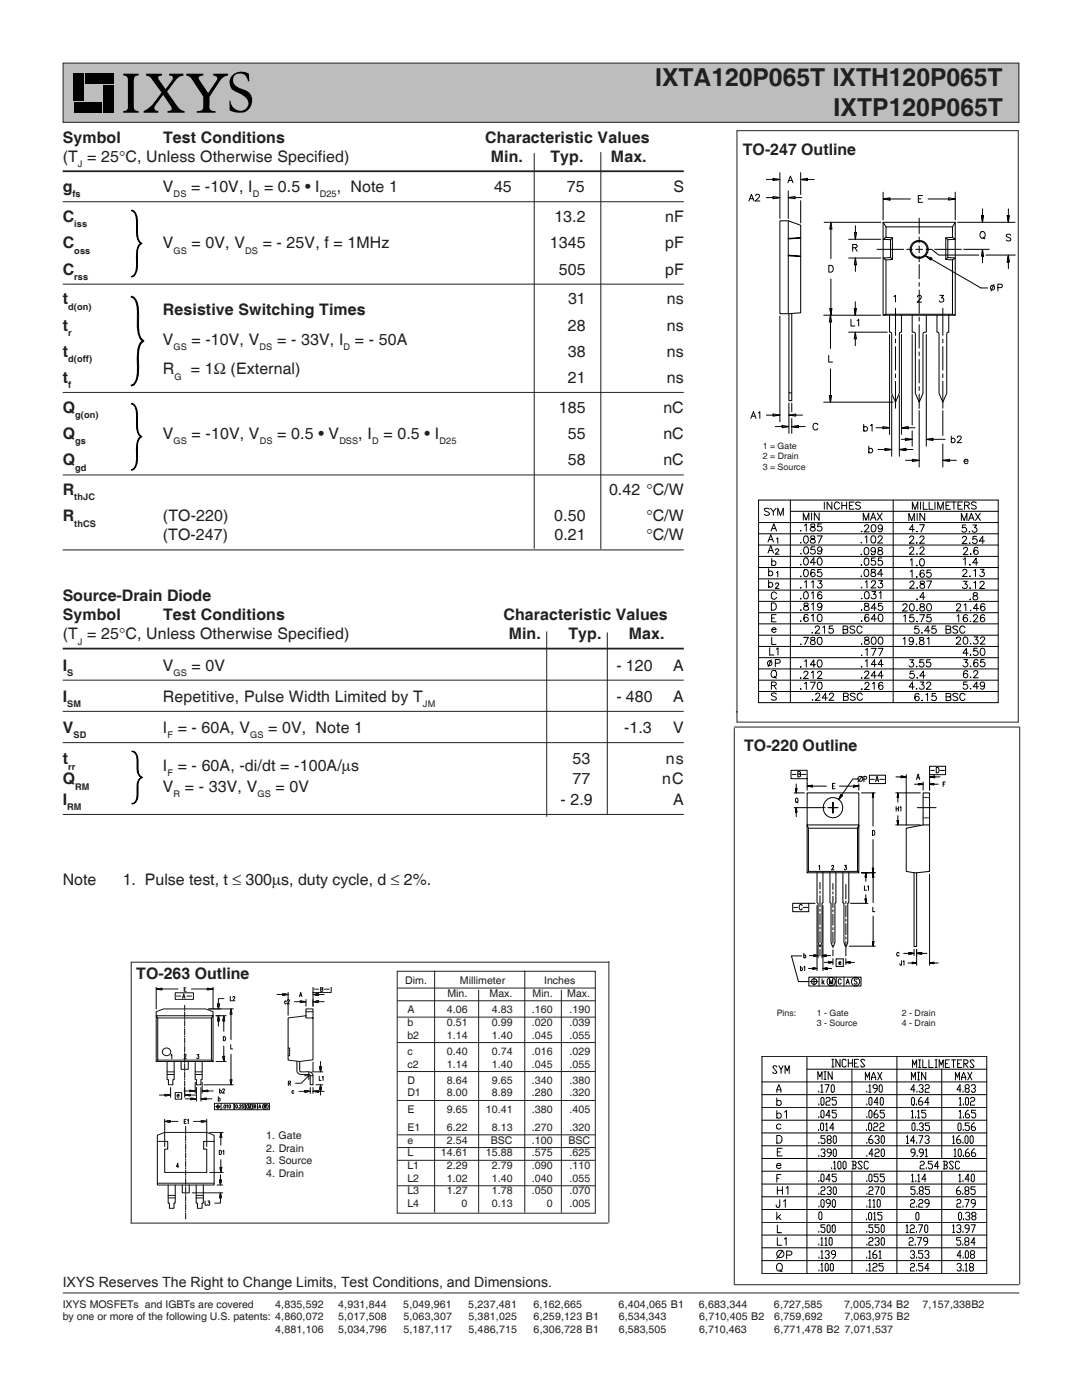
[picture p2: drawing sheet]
<svg xmlns="http://www.w3.org/2000/svg" width="216mm" height="279mm" viewBox="0 0 216 279" stroke-linecap="round" stroke-linejoin="round" font-family="sans-serif">
<defs><g id="words">
<g font-size="4.9" fill="#231f20">
<text x="130.8" y="17.2">IXTA120P065T IXTH120P065T</text>
<text x="166.3" y="23.1">IXTP120P065T</text>
</g>
<g font-size="3.2" fill="#231f20">
<text x="12.5" y="28.5">Symbol</text>
<text x="32.5" y="28.5">Test Conditions</text>
<text x="96.8" y="28.5">Characteristic Values</text>
<text x="12.5" y="32.3">(T = 25°C, Unless Otherwise Specified)</text>
<text x="97.9" y="32.3">Min.</text>
<text x="109.8" y="32.3">Typ.</text>
<text x="121.9" y="32.3">Max.</text>
<text x="148.2" y="31">TO-247 Outline</text>
<text x="12.5" y="38.4">g</text>
<text x="32.5" y="38.4">V</text>
<text x="38.1" y="38.4">= -10V, I</text>
<text x="52.7" y="38.4">= 0.5 • I</text>
<text x="67.2" y="38.4">, Note 1</text>
<text x="98.6" y="38.4">45</text>
<text x="113.1" y="38.4">75</text>
<text x="134.4" y="38.4">S</text>
<text x="12.5" y="44.3">C</text>
<text x="110.6" y="44.3">13.2</text>
<text x="132.7" y="44.3">nF</text>
<text x="12.5" y="49.6">C</text>
<text x="32.5" y="49.6">V</text>
<text x="38.2" y="49.6">= 0V, V</text>
<text x="52.4" y="49.6">= - 25V, f = 1MHz</text>
<text x="109.7" y="49.6">1345</text>
<text x="132.7" y="49.6">pF</text>
<text x="12.5" y="54.8">C</text>
<text x="111.5" y="54.8">505</text>
<text x="132.7" y="54.8">pF</text>
<text x="12.5" y="60.7">t</text>
<text x="12.5" y="66">t</text>
<text x="32.5" y="62.9">Resistive Switching Times</text>
<text x="113.3" y="66">28</text>
<text x="113.3" y="60.7">31</text>
<text x="133.1" y="60.7">ns</text>
<text x="133.1" y="66">ns</text>
<text x="12.5" y="71.2">t</text>
<text x="32.5" y="68.8">V</text>
<text x="38.2" y="68.8">= -10V, V</text>
<text x="55.3" y="68.8">= - 33V, I</text>
<text x="70.8" y="68.8">= - 50A</text>
<text x="113.3" y="71.2">38</text>
<text x="133.1" y="71.2">ns</text>
<text x="12.5" y="76.4">t</text>
<text x="32.5" y="74.7">R</text>
<text x="38.1" y="74.7">= 1Ω (External)</text>
<text x="113.3" y="76.4">21</text>
<text x="133.1" y="76.4">ns</text>
<text x="12.5" y="82.4">Q</text>
<text x="111.5" y="82.4">185</text>
<text x="132.4" y="82.4">nC</text>
<text x="12.5" y="87.6">Q</text>
<text x="32.5" y="87.6">V</text>
<text x="38.2" y="87.6">= -10V, V</text>
<text x="55.3" y="87.6">= 0.5 • V</text>
<text x="71.5" y="87.6">, I</text>
<text x="76.5" y="87.6">= 0.5 • I</text>
<text x="113.3" y="87.6">55</text>
<text x="132.4" y="87.6">nC</text>
<text x="12.5" y="92.9">Q</text>
<text x="113.3" y="92.9">58</text>
<text x="132.4" y="92.9">nC</text>
<text x="12.5" y="98.8">R</text>
<text x="121.5" y="98.8">0.42 °C/W</text>
<text x="12.5" y="104">R</text>
<text x="32.5" y="107.8">(TO-247)</text>
<text x="32.5" y="104">(TO-220)</text>
<text x="110.6" y="104">0.50</text>
<text x="110.6" y="107.8">0.21</text>
<text x="129" y="104">°C/W</text>
<text x="129" y="107.8">°C/W</text>
<text x="12.5" y="120">Source-Drain Diode</text>
<text x="12.5" y="123.8">Symbol</text>
<text x="32.5" y="123.8">Test Conditions</text>
<text x="100.5" y="123.8">Characteristic Values</text>
<text x="12.5" y="127.6">(T = 25°C, Unless Otherwise Specified)</text>
<text x="101.5" y="127.6">Min.</text>
<text x="113.4" y="127.6">Typ.</text>
<text x="125.5" y="127.6">Max.</text>
<text x="12.5" y="133.8">I</text>
<text x="32.5" y="133.8">V</text>
<text x="38.2" y="133.8">= 0V</text>
<text x="123" y="133.8">- 120</text>
<text x="134.3" y="133.8">A</text>
<text x="12.5" y="140.1">I</text>
<text x="32.5" y="140.1">Repetitive, Pulse Width Limited by T</text>
<text x="123" y="140.1">- 480</text>
<text x="134.3" y="140.1">A</text>
<text x="12.5" y="146.3">V</text>
<text x="32.5" y="146.3">I = - 60A, V</text>
<text x="53.5" y="146.3">= 0V, Note 1</text>
<text x="124.5" y="146.3">-1.3</text>
<text x="134.3" y="146.3">V</text>
<text x="148.5" y="149.8">TO-220 Outline</text>
<text x="12.5" y="152.5">t</text>
<text x="32.5" y="153.8">I = - 60A, -di/dt = -100A/μs</text>
<text x="114.3" y="152.5">53</text>
<text x="132.8" y="152.5">ns</text>
<text x="12.5" y="156.5">Q</text>
<text x="12.5" y="160.6">I</text>
<text x="32.5" y="158.1">V</text>
<text x="36.9" y="158.1">= - 33V, V</text>
<text x="55" y="158.1">= 0V</text>
<text x="111.8" y="160.6">- 2.9</text>
<text x="114.3" y="156.5">77</text>
<text x="132.1" y="156.5">nC</text>
<text x="134.3" y="160.6">A</text>
<text x="12.5" y="176.6">Note</text>
<text x="24.5" y="176.6">1. Pulse test, t ≤ 300μs, duty cycle, d ≤ 2%.</text>
<text x="27.2" y="195.3">TO-263 Outline</text>
</g>
<text font-size="2.8" fill="#231f20" x="12.5" y="256.9">IXYS Reserves The Right to Change Limits, Test Conditions, and Dimensions.</text>
<g font-size="2.1" fill="#231f20">
<text x="80.9" y="196.4">Dim.</text>
<text x="91.8" y="196.4">Millimeter</text>
<text x="108.6" y="196.4">Inches</text>
<text x="81.3" y="202.2">A</text>
<text x="89.2" y="202.2">4.06</text>
<text x="89.3" y="198.9">Min.</text>
<text x="97.7" y="198.9">Max.</text>
<text x="98.1" y="202.2">4.83</text>
<text x="106.1" y="202.2">.160</text>
<text x="106.3" y="198.9">Min.</text>
<text x="113.2" y="198.9">Max.</text>
<text x="113.6" y="202.2">.190</text>
<text x="81.3" y="204.7">b</text>
<text x="81.3" y="207.3">b2</text>
<text x="89.1" y="207.3">1.14</text>
<text x="89.2" y="204.7">0.51</text>
<text x="98.1" y="207.3">1.40</text>
<text x="98.1" y="204.7">0.99</text>
<text x="106.1" y="207.3">.045</text>
<text x="106.1" y="204.7">.020</text>
<text x="113.6" y="207.3">.055</text>
<text x="113.6" y="204.7">.039</text>
<text x="81.3" y="210.5">c</text>
<text x="81.3" y="213">c2</text>
<text x="89.2" y="210.5">0.40</text>
<text x="89.2" y="213">1.14</text>
<text x="98.1" y="210.5">0.74</text>
<text x="98.1" y="213">1.40</text>
<text x="106.1" y="213">.045</text>
<text x="106.1" y="210.5">.016</text>
<text x="113.6" y="213">.055</text>
<text x="113.6" y="210.5">.029</text>
<text x="81.3" y="216.3">D</text>
<text x="81.3" y="218.8">D1</text>
<text x="89.2" y="218.8">8.00</text>
<text x="89.2" y="216.3">8.64</text>
<text x="98.1" y="218.8">8.89</text>
<text x="98.1" y="216.3">9.65</text>
<text x="106.1" y="218.8">.280</text>
<text x="106.1" y="216.3">.340</text>
<text x="113.6" y="218.8">.320</text>
<text x="113.6" y="216.3">.380</text>
<text x="53.1" y="227.3">1. Gate</text>
<text x="81.3" y="222.1">E</text>
<text x="81.3" y="225.7">E1</text>
<text x="89.2" y="225.7">6.22</text>
<text x="89.2" y="222.1">9.65</text>
<text x="97" y="222.1">10.41</text>
<text x="98.1" y="225.7">8.13</text>
<text x="106.1" y="225.7">.270</text>
<text x="106.1" y="222.1">.380</text>
<text x="113.6" y="222.1">.405</text>
<text x="113.6" y="225.7">.320</text>
<text x="53.1" y="229.8">2. Drain</text>
<text x="53.1" y="232.4">3. Source</text>
<text x="81.3" y="228.2">e</text>
<text x="81.3" y="230.8">L</text>
<text x="81.3" y="233.3">L1</text>
<text x="88" y="230.8">14.61</text>
<text x="89.1" y="233.3">2.29</text>
<text x="89.2" y="228.2">2.54</text>
<text x="97" y="230.8">15.88</text>
<text x="97.9" y="228.2">BSC</text>
<text x="98.1" y="233.3">2.79</text>
<text x="106.1" y="233.3">.090</text>
<text x="106.1" y="228.2">.100</text>
<text x="106.1" y="230.8">.575</text>
<text x="113.5" y="228.2">BSC</text>
<text x="113.6" y="233.3">.110</text>
<text x="113.6" y="230.8">.625</text>
<text x="53.1" y="234.9">4. Drain</text>
<text x="81.3" y="235.8">L2</text>
<text x="81.3" y="238.4">L3</text>
<text x="89.1" y="235.8">1.02</text>
<text x="89.1" y="238.4">1.27</text>
<text x="98.1" y="235.8">1.40</text>
<text x="98.1" y="238.4">1.78</text>
<text x="106.1" y="235.8">.040</text>
<text x="106.1" y="238.4">.050</text>
<text x="113.6" y="235.8">.055</text>
<text x="113.6" y="238.4">.070</text>
<text x="81.3" y="240.9">L4</text>
<text x="92.1" y="240.9">0</text>
<text x="98.1" y="240.9">0.13</text>
<text x="109.1" y="240.9">0</text>
<text x="113.6" y="240.9">.005</text>
<text x="12.5" y="261">IXYS MOSFETs and IGBTs are covered</text>
<text x="12.5" y="263.5">by one or more of the following U.S. patents: 4,860,072</text>
<text x="54.9" y="261">4,835,592</text>
<text x="67.5" y="261">4,931,844</text>
<text x="67.5" y="263.5">5,017,508</text>
<text x="80.5" y="261">5,049,961</text>
<text x="80.5" y="263.5">5,063,307</text>
<text x="93.4" y="261">5,237,481</text>
<text x="93.5" y="263.5">5,381,025</text>
<text x="106.5" y="261">6,162,665</text>
<text x="106.5" y="263.5">6,259,123 B1</text>
<text x="123.4" y="261">6,404,065 B1</text>
<text x="123.5" y="263.5">6,534,343</text>
<text x="139.5" y="261">6,683,344</text>
<text x="139.5" y="263.5">6,710,405 B2</text>
<text x="154.4" y="261">6,727,585</text>
<text x="154.5" y="263.5">6,759,692</text>
<text x="168.4" y="261">7,005,734 B2</text>
<text x="168.5" y="263.5">7,063,975 B2</text>
<text x="184.1" y="261">7,157,338B2</text>
<text x="54.9" y="266">4,881,106</text>
<text x="67.5" y="266">5,034,796</text>
<text x="80.5" y="266">5,187,117</text>
<text x="93.5" y="266">5,486,715</text>
<text x="106.5" y="266">6,306,728 B1</text>
<text x="123.5" y="266">6,583,505</text>
<text x="139.5" y="266">6,710,463</text>
<text x="154.5" y="266">6,771,478 B2 7,071,537</text>
</g>
<g font-size="1.8" fill="#231f20">
<text x="15.6" y="33.4">J</text>
<text x="14.5" y="39.4">fs</text>
<text x="34.6" y="39.4">DS</text>
<text x="50.4" y="39.4">D</text>
<text x="63.8" y="39.4">D25</text>
<text x="14.8" y="45.4">iss</text>
<text x="14.8" y="50.6">oss</text>
<text x="34.6" y="50.6">GS</text>
<text x="48.9" y="50.6">DS</text>
<text x="14.8" y="55.9">rss</text>
<text x="13.6" y="61.8">d(on)</text>
<text x="13.6" y="67">r</text>
<text x="34.6" y="69.8">GS</text>
<text x="51.8" y="69.8">DS</text>
<text x="68.5" y="69.8">D</text>
<text x="13.6" y="72.2">d(off)</text>
<text x="13.6" y="77.5">f</text>
<text x="34.8" y="75.8">G</text>
<text x="15" y="83.4">g(on)</text>
<text x="15" y="88.7">gs</text>
<text x="34.6" y="88.7">GS</text>
<text x="51.8" y="88.7">DS</text>
<text x="67.7" y="88.7">DSS</text>
<text x="74.2" y="88.7">D</text>
<text x="87.7" y="88.7">D25</text>
<text x="152.2" y="89.5">1 = Gate</text>
<text x="15" y="93.9">gd</text>
<text x="152.2" y="91.6">2 = Drain</text>
<text x="152.2" y="93.7">3 = Source</text>
<text x="14.8" y="99.9">thJC</text>
<text x="14.8" y="105.1">thCS</text>
<text x="15.6" y="128.7">J</text>
<text x="13.4" y="134.9">S</text>
<text x="34.6" y="134.9">GS</text>
<text x="13.4" y="141.1">SM</text>
<text x="84.4" y="141.1">JM</text>
<text x="14.6" y="147.4">SD</text>
<text x="33.4" y="147.4">F</text>
<text x="49.9" y="147.4">GS</text>
<text x="13.6" y="153.6">rr</text>
<text x="33.4" y="154.9">F</text>
<text x="13.4" y="161.7">RM</text>
<text x="15" y="157.6">RM</text>
<text x="34.6" y="159.1">R</text>
<text x="51.4" y="159.1">GS</text>
<text x="155" y="202.7">Pins:</text>
<text x="163" y="202.7">1 - Gate</text>
<text x="179.9" y="202.7">2 - Drain</text>
<text x="163" y="204.9">3 - Source</text>
<text x="180" y="204.9">4 - Drain</text>
</g>
</g></defs>
<path d="M12.6 12.6h190.7v11.8h-190.7z" fill-rule="evenodd" fill="#bbbdc0" stroke="#231f20" stroke-width=".2"/>
<g fill="#000">
<path d="M24.6 14.7h3.1v.3l-.5 .1a.78 .78 0 0 0-.5 1v5.4l.3 .5 .7 .2v.3h-3.1v-.3l.3-.1a.72 .72 0 0 0 .6-.8v-5.5l-.2-.5-.7-.3z" fill-rule="evenodd"/>
<path d="M29.1 14.7h3.2v.4l-.7 .2v.3l1.4 2.2 1.4-1.8 .1-.4a.54 .54 0 0 0-.8-.5v-.4h2.9v.4a2.43 2.43 0 0 0-1.8 1.2l-1.5 2 2.3 3.2 .4 .4 .8 .3v.3h-3.4v-.3l.7-.2 .2-.4-1.7-2.7-1.8 2.4 .1 .5 .2 .2 .5 .2v.3h-2.9v-.3a8.5 8.5 0 0 0 3.4-3.5l.1-.2-2-2.9-.4-.3-.7-.2z" fill-rule="evenodd"/>
<path d="M37.2 14.7h3.4v.3l-.8 .3-.2 .4 1.9 2.9 1.8-2.7v-.5l-.8-.4v-.3h3v.3l-.8 .3-.7 .6-2.2 3.4v2.4l.5 .4 .7 .1v.3h-3.7v-.3l.8-.1 .4-.4 .1-2.4-2.4-3.6-.5-.4-.5-.3z" fill-rule="evenodd"/>
<path d="M46.3 15.1a2.75 2.75 0 0 1 3.4-.4v1.5h-.2a1.61 1.61 0 0 0-2.6-1.2l-.2 .2a1.58 1.58 0 0 0 1.1 2.4l.4 .1a2.45 2.45 0 0 1 2 3.1 2.45 2.45 0 0 1-3.3 1.6l-1.1-.4v-1.9l.2-.1a1.92 1.92 0 0 0 1.1 1.9 1.92 1.92 0 0 0 2.2-.5 1.64 1.64 0 0 0-.8-2.3l-.8-.5a2.33 2.33 0 0 1-1.9-2.5z" fill-rule="evenodd"/>
</g>
<path d="M17.1 14.6h5.6v2.1h-5.6zM14.7 14.6h2.1v5.6h-2.1zM14.7 20.4h5.6v2.1h-5.6zM20.6 16.9h2.1v5.6h-2.1z" fill="#000"/>
<g fill="none" stroke="#231f20" stroke-width=".2">
<path d="M106.6 30.6v78.9M119.9 30.4v79.2M147.1 26.1h56.1v118h-56.1zM12.5 40.3h123.9M12.5 56.7h123.9M12.5 78.3h123.9M12.5 94.8h123.9M12.5 109.7h123.9M12.5 135.7h123.9M109.1 126v37M121.2 126.2v36.3M12.5 142h123.9"/>
<path d="M12.5 148.2h123.9M146.4 145.1h57M146.5 145.3v111M203.5 145v111.3M12.5 162.5h123.9M12.5 258h190.9M146.4 256.4h57"/>
</g>
<path d="M12.5 34.2h123.9M12.5 129.4h123.9" fill="none" stroke="#231f20" stroke-width=".36"/>
<path d="M26.2 59.1l.6 .3a7.5 7.5 0 0 1 .8 5 5.5 5.5 0 0 0 .6 3.2l.5 .5a3.2 3.2 0 0 0-1.1 2.8v1.8a6.3 6.3 0 0 1-.8 4.1l-.6 .2v-.1a2.45 2.45 0 0 0 1.2-2.4v-1.9a8.2 8.2 0 0 1 .6-4.3l.4-.2a5.3 5.3 0 0 1-1-4.1v-.8a8.1 8.1 0 0 0-.3-3.2l-.5-.5-.4-.2zM26.3 41.9a1.97 1.97 0 0 1 1.1 2.3 6.4 6.4 0 0 0 .5 4l.4 .4a2.11 2.11 0 0 0-.9 2.2v2.2a2.09 2.09 0 0 1-1.1 2.3l-.1-.1a1.9 1.9 0 0 0 1-2v-1.5a3.8 3.8 0 0 1 .9-3.1 2.58 2.58 0 0 1-.9-2.2v-2.2a1.8 1.8 0 0 0-1-2.2zM26.3 80.5a1.97 1.97 0 0 1 1.1 2.2 6.4 6.4 0 0 0 .5 4.1l.4 .3a2.11 2.11 0 0 0-.9 2.2v2.3a2.09 2.09 0 0 1-1.1 2.3l-.1-.2a1.9 1.9 0 0 0 1-1.9v-1.6a3.8 3.8 0 0 1 .9-3.1 2.58 2.58 0 0 1-.9-2.1v-2.3a1.8 1.8 0 0 0-1-2.1zM26.4 149.9a1.56 1.56 0 0 1 1.1 1.7 4.2 4.2 0 0 0 .5 3.3l.4 .3a1.54 1.54 0 0 0-.9 1.7v1.8a1.41 1.41 0 0 1-1.2 1.7 1.44 1.44 0 0 0 1-1.7v-1.8a1.84 1.84 0 0 1 .9-1.7 1.9 1.9 0 0 1-.9-1.7v-1.9a1.39 1.39 0 0 0-1-1.6z" fill="#000" stroke="#000" stroke-width=".2"/>
<g fill="none" stroke="#000" stroke-width=".2">
<path d="M149.6 39.7h.7M150.8 39.1l.2-.3h.3l.3 .2-.2 .5-.7 .6h.9M152.9 35.8l2.4 .1M152.9 39.4l2.4 .1M154.2 35.6l1.4 .2-1.4 .2zM154.2 39.2l1.4 .2-1.4 .3zM155.6 34.5v9.1M157.2 36.5l.5-1.4 .5 1.4M157.3 39.4l1.3-.2v.5zM157.3 38.1v5.5M157.4 36h.6M159.8 35.8l1.3-.2v.4z"/>
<path d="M159.8 34.5v4.3M160 39.4l-2.4 .1M162.5 35.8l-2.5 .1M176.2 38.4v5.5M176.4 39.8h1.2v.1l-1.4-.2 1.4-.2v.4M177.6 39.7h4.1M183.2 39.7h.6M184.1 39h-.9v1.4h.9M185.2 39.7h4.1M189.3 39.5l1.3 .2-1.3 .2zM189.3 39.8h1.1M190.6 38.4v5.5"/>
<path d="M149.4 40.1l.5-1.3 .6 1.3M155.6 44.1h1.7l2.5 .9v17.4l-4.2 .2zM157.3 44.1l.1 35.9h.6v-17.4M159.8 51.1l-2.5-.2v.2l2.5 .1M159.8 47.4l-2.5 .2v.1l2.5-.2M159.8 40v4.5M164.4 44.4h11.3M165.4 53h.4a.73 .73 0 0 1 .5 .6 .73 .73 0 0 1-.5 .7h-.4zM165.8 44.6v7M165.8 44.4l.2 1.3h-.4zM165.8 55.7v7.2l-.2-1.3h.4l-.5 2.7h.4l-.2-1.4M169.3 47.8h6.4"/>
<path d="M169.3 51.5h6.4M170.1 49.4h.8l.1-.5-.9-.1v1.3M170.5 46.4h.4l-.2 1.4zM170.6 49.4l.4 .7M170.6 51.8l.1 2.4M170.7 51.5l.2 1.4h-.4zM170.7 45l-.1 2.5M175 49.8h5.3M176.2 44.4l.6 .9M176.2 44.4h14.4v18.5h-14.4zM176.8 51.9v10.8M176.8 47.4l-.6 .4h1.5"/>
<path d="M178.1 47.5l-.4 .3v3.6M178.4 59.2l.3-.3v1.4M180.9 49.8h1.2M182.7 49.8h1.4M183.1 59.3l.2-.4 .4 .1 .1 .2-.2 .5-.6 .6h.9M183.4 51.1v1.1M183.4 52.8v2.8M183.4 56.4v.7M183.4 57.9v4.6M183.4 43.5v3.1M183.4 47.3v1.1M183.4 49.1v1.3"/>
<path d="M184.7 51.1l1.2 .4-.2 .4zM184.8 49.8h1.1l1.4 1.1h8M185 49.8a1.57 1.57 0 0 1-2.3 1.3 1.57 1.57 0 0 1-.2-2.6 1.57 1.57 0 0 1 2.5 1v.3h.2a1.8 1.8 0 0 1-2.6 1.5 1.8 1.8 0 0 1-.2-3 1.8 1.8 0 0 1 2.8 1.1v.4M185.3 51.6h.6l-.1 .1 9.9 5.8h1.4M186.5 49.8h5.3M187.5 58.9h.8l-.4 .6a.45 .45 0 0 1 .4 .4 .45 .45 0 0 1-.4 .5 .45 .45 0 0 1-.5-.4M189.1 47.8v3.6M190.1 51.9v10.8h-13.3l-.6 .2M190.1 47.4l-1.4 .1M190.1 45.3h-13.3v2.1l1.3 .1v4.3l-.4-.4-1.5 .1 .6 .4 1.3-.1M190.6 44.4l-.5 .9v2.1l.5 .4h-1.5l-.4-.3v4.3l1.4 .1 .5-.4-1.5-.1-.4 .4M191.1 44.4h11.4"/>
<path d="M192.3 49.8h5.1M195.8 46.3a.64 .64 0 0 1 .8 .6 .64 .64 0 0 1-.8 .6 .83 .83 0 0 1 0-1.2zM195.8 43l.2 1.4 .3-1.4h-.5h.2v1.1M196 50v1.1M196 41.7v1.3M196.1 47.3l.4 .4M196.3 51.1h-.5l.2-1.3 .3 1.3h-.3v1.4M196.7 50.9h5.9M198.3 56.8l-.6 1.3M199.1 57.4h.8l.1-.2-.1-.4-.8-.1v1.4M201.2 51.2v1.1h-.2l.2-1.4 .2 1.4h-.4h.2v1.3M201.2 41.7v1.3h-.2h.4l-.2 1.4-.2-1.4h.2v1.2"/>
<path d="M201.7 46.9l-.1-.1a.52 .52 0 0 0-.8 .3l.1 .2 .7 .2 .1 .4a.59 .59 0 0 1-.9 0M155.6 63.1v21.1M157.4 78.4h.6M164.4 62.9h11.3M165.4 70.9v1.4h.7M165.5 78.9l.2 1.4 .2-1.4h-.4h.2v1.1M165.7 63.2v6.4M165.7 73.6v5.3M169.3 66.3h7.7M169.8 63.7v1.4h.8M170.6 66.5l.1 2.5M170.7 66.3l.2 1.3h-.4z"/>
<path d="M170.7 60.2v2.7l-.2-1.3h.4l-.2 1.3M171 64l.3-.3v1.4M177.5 66.8v19.9M177.5 62.9v3.4l.3 .1 .1 .2v11.9l.8 1.8 .8-1.8v-11.9l.1-.2 .3-.1v-3.4M177.9 79v12.1M178.7 61.5v5.4M178.7 67.7v.7M178.7 69.2v4.7M178.7 74.6v.8M178.7 76.1v5.4M179.5 79v12.1M179.9 66.8v19.9"/>
<path d="M182 66.8v18M182 62.9v3.4h.4l.2 .3v11.9l.8 1.8 .8-1.8v-11.9l.2-.3h.4v-3.4M183.4 63.3v.8M183.4 64.8v4.7M183.4 70.2v.8M183.4 71.7v4.7M183.4 77.2v.7M183.4 78.7v2.8M184.8 66.8v22.2M187 62.9v3.4l.3 .1 .1 .2v11.9l.7 1.8 .8-1.8v-11.9l.1-.2 .3-.1v-3.4M188.1 61.5v5.4M188.1 67.7v.7"/>
<path d="M188.1 69.2v4.7M188.1 74.6v.8M188.1 76.1v5.4M190.1 62.7l.5 .2M149.5 88h.9M149.8 83.5l.5-1.3 .6 1.3M150 88v1.4M150 83.1h.7M150.7 88.9v-.3l.4-.2 .3 .3v.2h-.7v.1a.43 .43 0 0 0 .3 .4 .43 .43 0 0 0 .4-.2l-.1 .1M151.3 82.4l.3-.2v1.3M151.4 99.8h47.8v40.4h-47.8zM151.9 88.5v.9"/>
<path d="M152.4 88.5h-.3l-.2 .4M152.9 82.8l2.4 .1M153.4 89.4v-.9h-.3l-.4 .2v-.2v.9M153.4 88.7l.4-.2h.3v.9M154.2 82.6l1.4 .2-1.4 .3zM154.6 87.9v.2zM154.6 88.5v.9M155.2 88.7l.3-.2h.3l.1 .9M155.2 88.5v.9M155.4 95.6h.9M155.5 90.8l.2-.3h.4l.2 .2-.2 .5-.7 .6h.9M155.5 93.1h.7l-.4 .5a.44 .44 0 0 1 .3 .7 .44 .44 0 0 1-.7-.1"/>
<path d="M155.9 95.6v1.4M156.1 84.9l1.3 .2-1.3 .3v-.5v.2h-1.4M156.1 85.2h1.1M156.4 88.6l.3-.1 .4 .1v-.1v.9v-.2a.44 .44 0 0 1-.6 .1 .44 .44 0 0 1-.1-.7zM157.4 96.1v.9v-.2l-.5 .2a.48 .48 0 0 1-.3-.5 .48 .48 0 0 1 .3-.4l.5 .2M157.4 82.8l1.4-.2v.5zM157.4 80.4v6.1M157.6 88v1.4M157.7 99.8v40.4M157.9 95.6v1.4v-.2a.43 .43 0 0 0 .6 0 .43 .43 0 0 0 0-.6 .43 .43 0 0 0-.6 .1M158 85.1l1.3 .3v-.5l-1.3 .2h2.7M158 80.4v1.8"/>
<path d="M158 83.5v3M158.1 93.9h1.1M158.1 91.2h1.2M158.8 88.6l-.3-.1-.4 .1v.2l.6 .2v.3l-.4 .1-.2-.2M159.2 89.3h.1zM159.3 88.5v.1zM160.1 82.8l-2.4 .1M160.4 96.4h1.2M161.1 90.5h.5a.71 .71 0 0 1 .5 .7 .71 .71 0 0 1-.5 .6h-.5zM161.3 88.3l.3-.3v1.4M161.9 93.3a.49 .49 0 0 0-.5-.3 .49 .49 0 0 0-.4 .4l.9 .6v.2l-.3 .2-.6-.2M162.6 91.1l-.1 .2"/>
<path d="M163 90.9l-.4 .2-.1-.2v.9M163.2 84.8a.5 .5 0 0 0-.6-.3 .5 .5 0 0 0-.4 .5v.3a.5 .5 0 0 0 .4 .5 .5 .5 0 0 0 .6-.3M163.5 95.6h.4a.71 .71 0 0 1 .5 .7 .71 .71 0 0 1-.5 .7h-.4zM163.6 93.5v.7l.2 .2 .5-.2v.2v-.9M163.9 88.8h1.1M164 90.9v.9M164 91.1a.43 .43 0 0 0-.6 0 .43 .43 0 0 0 0 .6 .43 .43 0 0 0 .6-.1M164.4 80.3h13.8M164.5 90.4v.1zM164.5 90.9v.9M164.8 93.5v.9M164.8 96.1v.9"/>
<path d="M165.1 91.8v-.9v.3l.3-.3 .3 .1 .1 .8M165.3 93.5l-.3 .1-.2 .3M165.3 96.1h-.3l-.2 .4M165.8 96.1h.3l.2 .2v-.2v.9v-.2a.44 .44 0 0 1-.6 0 .44 .44 0 0 1 .1-.7zM166.3 93.7l-.2-.2a.41 .41 0 0 0-.5 .4v.3a.42 .42 0 0 0 .7 0M166.7 93.9h.8l-.2-.3-.5 .1-.1 .3 .3 .4 .5-.2M166.9 95.5v.2zM166.9 96.1v.9M167.4 97v-.9v.2l.3-.2h.3l.1 .9M167.8 88.3a.49 .49 0 0 0-.6-.3 .49 .49 0 0 0-.4 .5 .6 .6 0 0 0 .6 .9l.4-.4v-.1h-.4M168.2 88.6l.3-.1 .4 .1v-.1v.9v-.2a.45 .45 0 0 1-.6 .1 .45 .45 0 0 1-.1-.7zM169.3 88.5h.5"/>
<path d="M169.5 88v1.1l.1 .2 .2 .1M170.2 88.6a.45 .45 0 0 0 .1 .7 .45 .45 0 0 0 .6-.1M170.2 88.6l.4-.2 .3 .5h-.8zM172.3 84.7v1.3h.2l-.2-.2 .5 .2a.5 .5 0 0 0 .3-.4 .5 .5 0 0 0-.3-.5l-.5 .2M173.4 89v1.4v-.2a.43 .43 0 0 0 .6 .1 .43 .43 0 0 0 0-.7 .43 .43 0 0 0-.6 .1M173.7 84.9l.3-.2v1.3M174.8 85.4h2.5M175.2 89.7h2.5M176.2 85.1l1.3 .3-1.3 .2zM176.6 89.5l1.3 .2-1.3 .2zM178.2 99.8v40.4M179.5 89.7l1.3 .2v-.4l-1.3 .2h2.7"/>
<path d="M179.9 87.7h1.8M180.1 85.4h1.1v.2l-1.3-.2 1.3-.3v.5M180.7 87.5l1.3 .2-1.3 .2zM180.7 91.9h2.4M181.2 85.4h1.4M182 86v3M182.1 91.7l1.3 .2-1.3 .2zM183.4 82v11.2M184.8 87.7l1.4-.2v.4zM188.1 82v4.9M188.1 91.9l1.4-.2v.4zM188.1 88.6v4.6"/>
<path d="M188.6 87.7h-3.5M189.8 87.7l.3-.2h.3a.48 .48 0 0 1-.1 .9l-.5-.2M189.8 87v1.3M190.8 91.9h-2.4M191 87.3l.3-.3h.3l.2 .3-.2 .4-.6 .6h.9M192.4 92h.7a.44 .44 0 0 0-.4-.3 .44 .44 0 0 0-.4 .4 .44 .44 0 0 0 .4 .4l.4-.1M151.4 104.3h47.8M151.4 108.8h47.8M151.4 113.3h47.8M151.4 117.8h47.8M151.4 106.5h47.8M151.4 111h47.8"/>
<path d="M151.4 115.5h47.8M153.2 108.2l.6-1.5 .5 1.5M153.2 110.4l.6-1.5 .5 1.5M153.4 115.8v1.4v-.2a.46 .46 0 0 0 .7 .1 .46 .46 0 0 0 0-.7 .46 .46 0 0 0-.7 0M153.4 113.5v1.4v-.2a.46 .46 0 0 0 .7 .1 .46 .46 0 0 0 0-.7 .46 .46 0 0 0-.7 .1M153.5 107.7h.6M153.5 109.9h.6M153.5 101.6l-.6-.2-.2 .1-.2 .2 .2 .3 .7 .2 .1 .4a.63 .63 0 0 1-1 .1M153.8 101.4l.5 .7v.7M153.9 106l.5-1.5 .6 1.5M154 112.1l.5-.2a.51 .51 0 0 1 .3 .5 .51 .51 0 0 1-.3 .5l-.5-.2M154 111.4v1.5"/>
<path d="M154.1 105.5h.6M154.7 109.8l.2-.2 .3-.1 .2 .4-.7 .7h.7M154.7 116.6l.3-.2h.3l.1 .2-.7 .8h.7M154.9 101.4l-.6 .7M154.9 118.5a.53 .53 0 0 0-.6-.4 .53 .53 0 0 0-.4 .6v.3a.53 .53 0 0 0 .4 .6 .53 .53 0 0 0 .6-.3M154.9 114.3l.3-.2v1M154.9 107.5l.3-.2v1.1M156.3 102.8v-1.4l-.6 1.4-.5-1.4v1.4M157.7 102h41.5M159.7 119.5h.2zM159.7 117.3h.2zM159.7 115h.2z"/>
<path d="M159.7 108.3h.2zM159.7 112.7h.2zM159.7 105.9h.2zM159.7 110.5h.2zM160.3 103.8v-1.4l.5 1.4 .6-1.4v1.4M160.5 116.2l.4-.3v1.4M160.5 104.8l.4-.2v1.4M160.5 118.2a.46 .46 0 0 1 .7 .2l.1 .3a.61 .61 0 0 1-.6 .8 .93 .93 0 0 1-.2-1.3zM160.5 111.4a.45 .45 0 0 1 .7 .2 .67 .67 0 0 1 .1 .8 .67 .67 0 0 1-.8 .3l-.2-.5zM160.5 107a.48 .48 0 0 1 .7 .2 .8 .8 0 0 1-.5 1.2 .95 .95 0 0 1-.2-1.4zM160.5 113.7a.5 .5 0 0 1 .7 .2l.1 .4a.69 .69 0 0 1-.4 .8 .84 .84 0 0 1-.4-1.4zM160.6 109.2l.3-.1a.82 .82 0 0 1 0 1.5 .82 .82 0 0 1-.3-1.4z"/>
<path d="M161.8 104.6v.4l.7 .2a.4 .4 0 0 1 .2 .5 .4 .4 0 0 1-.4 .3l-.5-.1a.54 .54 0 0 1 0-.6 .54 .54 0 0 1 .6-.2l.2-.3a.51 .51 0 0 0-.8-.2zM161.8 107v.4l.7 .3a.39 .39 0 0 1 .2 .4 .39 .39 0 0 1-.4 .3l-.5-.1a.54 .54 0 0 1 0-.6 .54 .54 0 0 1 .6-.2l.2-.3a.51 .51 0 0 0-.8-.2zM161.9 116.2l.4-.3v1.4M161.9 118.4l.4-.3v1.4M161.9 102.4v1.4M162.6 109.1h-.7l-.1 .6a.51 .51 0 0 1 .8 0 .51 .51 0 0 1-.1 .8 .51 .51 0 0 1-.8-.2M162.6 113.9l-.1-.2a.48 .48 0 0 0-.7 .2 .88 .88 0 0 0 .4 1.2 .44 .44 0 0 0 .5-.4 .44 .44 0 0 0-.4-.5 .44 .44 0 0 0-.5 .4M162.7 112.3h-1l.7-1v1.5M163.1 107h.9l-.7 1.4M163.2 115.9h.8l-.4 .6a.48 .48 0 0 1 .3 .7 .48 .48 0 0 1-.8-.1M163.3 111.4a.43 .43 0 0 1 .7 .2 .67 .67 0 0 1 0 .8 .67 .67 0 0 1-.7 .3l-.2-.5zM163.4 102.4v1.4l-.9-1.4v1.4"/>
<path d="M163.9 113.7h-.7l-.1 .6 .5-.2a.5 .5 0 0 1 .4 .4 .5 .5 0 0 1-.2 .5l-.3 .1-.4-.3M163.9 104.6h-.7l-.1 .6 .6-.2 .2 .2a.51 .51 0 0 1 .1 .5 .51 .51 0 0 1-.5 .3l-.4-.3M164 118.3l-.4-.2a.76 .76 0 0 0-.5 1M164 109.6l-.1-.3a.44 .44 0 0 0-.7 0 .44 .44 0 0 0 .2 .7 .44 .44 0 0 0 .6-.4 .64 .64 0 0 1-.1 .7 .64 .64 0 0 1-.7 .2v-.1v.1M164.5 100.2v1.4M166 100.2v1.4l-1-1.4v1.4M167.5 100.5a.53 .53 0 0 0-.6-.3 .53 .53 0 0 0-.4 .5v.4a.52 .52 0 0 0 .4 .5 .52 .52 0 0 0 .6-.3M168 100.2v1.4M168 100.9h.9M168.9 100.2v1.4M169.5 100.9h.5M170.4 100.2h-.9v1.4h.9"/>
<path d="M171.7 100.4l-.4-.2-.4 .1-.2 .1 .2 .3a.85 .85 0 0 1 .8 .7l-.4 .2-.6-.2M171.8 108.3h.1zM171.8 117.3h.2zM171.9 114.9v.2zM171.9 112.7v.1zM171.9 110.6v.1zM171.9 119.4h.1zM171.9 106v.2zM172.5 105.1a.44 .44 0 0 1 .4-.4 .44 .44 0 0 1 .5 .3l-.3 .5-.7 .7h1M172.6 107.2l.4-.3v1.5M172.6 113.7a.43 .43 0 0 1 .7 .2 .66 .66 0 0 1 .1 .8 .66 .66 0 0 1-.8 .3l-.2-.6zM172.6 111.4a.47 .47 0 0 1 .7 .3l.1 .3a.66 .66 0 0 1-.4 .8 .83 .83 0 0 1-.4-1.4z"/>
<path d="M172.7 116.2l.3-.3v1.4M172.7 109.3h.3a.79 .79 0 0 1 .4 .7 .79 .79 0 0 1-.6 .7 .89 .89 0 0 1-.1-1.4zM172.7 118.1h.3a.83 .83 0 0 1 0 1.4 .81 .81 0 0 1-.3-1.4zM173.4 103.8v-1.4l-.6 1.4-.5-1.4v1.4M173.9 116.2l.3-.3 .4 .1 .1 .1-.2 .5-.7 .7h1M173.9 103.3h.7M173.9 113.7v.4l.6 .2 .2 .3a.48 .48 0 0 1-.4 .5 .48 .48 0 0 1-.5-.5l.2-.3 .6-.2 .1-.3a.52 .52 0 0 0-.8-.1zM174 107l.2-.1a.74 .74 0 0 1 .6 .7 .74 .74 0 0 1-.6 .8 .91 .91 0 0 1-.2-1.4zM174 118.1h.8l-.5 .5a.48 .48 0 0 1 .4 .8 .48 .48 0 0 1-.9-.2M174.1 104.8l.3-.1a.82 .82 0 0 1 0 1.5h-.2a.89 .89 0 0 1-.1-1.4zM174.6 111.4h-.7v.6l.5-.1 .2 .1 .1 .5-.4 .3-.5-.3M174.7 109.7l-.1-.2a.46 .46 0 0 0-.7-.1 .46 .46 0 0 0 .2 .7 .46 .46 0 0 0 .6-.4 .64 .64 0 0 1-.1 .7 .64 .64 0 0 1-.7 .2v-.1v.1"/>
<path d="M174.8 103.8l-.6-1.4-.5 1.4M175 102.4l1 1.4M175.2 107.3l.3-.4 .4 .1 .1 .2-.2 .5-.6 .7h.9M175.3 109.3v.4l.4 .2a.42 .42 0 0 1 .4 .3 .42 .42 0 0 1-.3 .5l-.6-.1a.51 .51 0 0 1 .1-.6 .51 .51 0 0 1 .6-.2l.1-.2v-.3zM175.3 115.9h.8l-.4 .5a.48 .48 0 0 1 .4 .5 .48 .48 0 0 1-.4 .5 .48 .48 0 0 1-.5-.3M175.4 118.3l.4-.2v1.4M176 111.4h-.7l-.1 .6 .5-.2 .3 .2 .1 .5-.2 .3h-.4l-.3-.3M176 102.4l-.9 1.4M176.1 105.2a.45 .45 0 0 1-.6 .4 .45 .45 0 0 1-.2-.7 .45 .45 0 0 1 .7 0l.1 .3a.68 .68 0 0 1-.5 1l-.3-.3M176.2 114.6h-1l.6-1v1.5M181.5 107.3l.3-.3h.4l.1 .3-.2 .4-.7 .7h1M181.5 109.5l.2-.3h.2l.4 .2-.2 .5-.6 .7h.9"/>
<path d="M181.6 116.3l.2-.3h.5l.1 .3-.2 .4-.7 .7h1M181.7 114l.3-.2v1.4M181.7 111.8l.3-.3v1.4M182.5 105.7h-1.1l.7-1v1.5M182.5 103.9l-.1-1.4-.5 1.4-.5-1.4v1.4M182.9 115.1h.1zM182.9 110.5h.1zM182.9 119.6h.1zM182.9 108.3v.1zM182.9 112.8v.1zM182.9 106v.2zM183 117.3v.1z"/>
<path d="M183 102.4v1.5M183.1 101.6v-1.4l-.5 1.4-.5-1.4v1.4M183.5 104.7h.9l-.6 1.5M183.6 107.3l.2-.3h.5l.1 .3-.1 .2-.8 .9h1M183.6 109.5l.3-.3h.2l.3 .3-.2 .4-.7 .7h1M183.7 116v.4l.4 .2a.42 .42 0 0 1 .4 .4 .42 .42 0 0 1-.3 .4l-.6-.1a.42 .42 0 0 1 0-.5 .42 .42 0 0 1 .4-.2l.4-.2v-.4zM183.7 100.2v1.4M183.7 111.6a.47 .47 0 0 1 .7 .2v.3a.63 .63 0 0 1-.5 .8 .91 .91 0 0 1-.2-1.3zM184.2 100.2v1.4h.9M184.4 114l-.1-.2a.47 .47 0 0 0-.7 .2v1a.45 .45 0 0 0 .8 .1 .45 .45 0 0 0-.2-.7 .45 .45 0 0 0-.6 .3M184.5 102.4v1.5l-.9-1.5v1.5M184.6 119.2h-1.1l.7-1v1.5"/>
<path d="M184.9 116h1l-.7 1.4M185.4 100.2v1.4h.8M185.7 113.8h-.7l-.1 .6a.52 .52 0 0 1 .8 0 .52 .52 0 0 1-.1 .7 .52 .52 0 0 1-.7-.2M186.6 100.2v1.4M188.2 101.6v-1.4l-.5 1.4-.6-1.4v1.4M188.8 100.9h.5M189.7 100.2h-.9v1.4h.9M189.8 100.2h1M190.3 100.2l.1 1.4M191.2 100.9h.5M191.8 103.9v-1.5l.6 1.5 .5-1.5v1.5M192 100.2h-.8v1.4h.8"/>
<path d="M192 107.4l.3-.4 .4 .1 .2 .2-.2 .5-.7 .7h1M192.1 114l.3-.4h.3l.2 .5-.9 1h1M192.2 116h.8l-.5 .6a.49 .49 0 0 1 .4 .8 .49 .49 0 0 1-.9-.2M192.3 111.6l.3-.2v1.4M192.3 109.6l.2-.4h.3l.3 .3-.2 .5-.7 .7h.9M192.5 100.9l.8-.1 .1-.3-.3-.3h-.7l.1 1.4M192.7 104.8h-.6l-.1 .6a.51 .51 0 0 1 .8 0 .51 .51 0 0 1-.1 .7 .51 .51 0 0 1-.8-.2M193 100.9l.4 .7M193.4 106.1v.1zM193.5 115h.1zM193.5 117.4h.1zM193.5 112.7h.1z"/>
<path d="M193.5 108.3v.2zM193.5 103.4h.7M193.6 119.6v.1zM193.7 110.5v.2l-.1-.1M194.1 104.8h.8l-.4 .5a.48 .48 0 0 1 .4 .4 .48 .48 0 0 1-.4 .6 .48 .48 0 0 1-.5-.4M194.3 118.3v.5l.7 .3 .1 .3-.1 .2-.5 .1-.3-.1-.1-.4 .2-.2 .7-.4-.1-.3zM194.3 113.9l.3-.3v1.5M194.3 116.3l.3-.3v1.5M194.4 103.9l-.6-1.5-.5 1.5M194.6 102.4l1 1.5M194.8 100.4a.55 .55 0 0 0-.5-.3 .55 .55 0 0 0-.5 .4l1 .7v.2l-.3 .2-.7-.2M194.9 107h-.7l-.1 .7 .5-.2a.5 .5 0 0 1 .4 .6 .5 .5 0 0 1-.5 .4l-.5-.3"/>
<path d="M195.1 109.4a.4 .4 0 0 0-.4-.2 .4 .4 0 0 0-.3 .3v1a.45 .45 0 0 0 .7 0 .45 .45 0 0 0-.2-.7 .45 .45 0 0 0-.6 .4M195.1 112.3h-1l.7-.9v1.4M195.5 116.4l.3-.4 .4 .1 .2 .2-.2 .5-.7 .7h.9M195.6 113.6h.8l-.5 .6a.48 .48 0 0 1 .5 .4 .48 .48 0 0 1-.4 .5 .48 .48 0 0 1-.5-.3M195.6 102.4l-1 1.5M196.4 108h-1l.7-1v1.5M151.4 122.3h47.8M151.4 126.8h47.8M151.4 131.3h47.8M151.4 135.7h47.8M151.4 120h47.8M151.4 124.5h47.8"/>
<path d="M151.4 129h47.8M151.4 133.5h47.8M151.4 138h47.8M153.6 129.3v1.4h.8M153.9 131.7l-.6 1.4M153.9 136.8l.8-.1 .2-.2-.1-.2-.9-.2v1.5M153.9 120.3h.5a.76 .76 0 0 1 .5 .8 .76 .76 0 0 1-.5 .7h-.5zM154 123.4h.5M154 127.2v1.4h.8M154 125.6h.8v-.1a.46 .46 0 0 0-.7-.1 .46 .46 0 0 0 0 .7 .46 .46 0 0 0 .7-.1M154 134a.66 .66 0 0 1 .9 .1 .66 .66 0 0 1-.1 .9 .51 .51 0 0 1-.8 0l-.1-.7zM154.4 136.8l.5 .8"/>
<path d="M154.5 135l.4 .4M154.7 132.4l.9-.1 .1-.2-.1-.4-.9-.1v1.5M154.9 122.7h-.9v1.4h.9M154.9 129.6l.3-.3v1.4M154.9 138.5l-.4-.2-.6 .2 .1 .3 .7 .3 .2 .2v.3l-.4 .1-.6-.1M159.7 137.5h.2zM159.7 128.6h.2zM159.7 135.3h.2zM159.7 133.1h.2zM159.7 124h.2zM159.7 121.7h.2zM160.3 127.2h1l-.7 1.4"/>
<path d="M160.4 134.3l.3-.3h.4a.44 .44 0 0 1-.1 .7l-.7 .7h1M160.5 120.4v.4l.6 .2a.4 .4 0 0 1 .2 .5 .4 .4 0 0 1-.3 .3l-.5-.1-.1-.2a.7 .7 0 0 1 .8-.7v-.3a.54 .54 0 0 0-.7-.1zM160.5 136.4l.4-.3v1.5M160.5 132l.4-.3v1.4M161.2 122.8l-.1-.1a.47 .47 0 0 0-.6 .2 .83 .83 0 0 0 .3 1.1 .45 .45 0 0 0 .5-.4 .45 .45 0 0 0-.4-.5 .45 .45 0 0 0-.5 .5M161.7 136.1h1l-.7 1.5M161.8 127.3v.4l.7 .2a.39 .39 0 0 1 .2 .4 .39 .39 0 0 1-.4 .3l-.5-.1a.54 .54 0 0 1 0-.6 .54 .54 0 0 1 .6-.2l.2-.3a.51 .51 0 0 0-.8-.1zM161.9 134.2l.4-.2v1.4M161.9 122.9l.4-.3v1.4M161.9 120.6l.4-.2v1.4M162 126.3h.1zM162.1 139.6v.2z"/>
<path d="M162.7 125.3l.3-.4h.2l.3 .3-.2 .5-.7 .7h1M162.7 132.7h-1l.7-1v1.4M162.8 138.7l.2-.4h.3l.3 .4-.9 1.1h.9M163.1 134.3l.1-.2 .5-.1 .3 .4-.9 1h.9M163.3 136.2a.47 .47 0 0 1 .7 .2 .67 .67 0 0 1 0 .8 .67 .67 0 0 1-.7 .3l-.2-.5zM163.3 127.3a.47 .47 0 0 1 .7 .2 .67 .67 0 0 1 0 .8 .67 .67 0 0 1-.7 .3l-.2-.6zM163.3 122.6h.3a.82 .82 0 0 1 0 1.4h-.1a.89 .89 0 0 1-.2-1.4zM163.3 131.8l.3-.1a.82 .82 0 0 1 0 1.4h-.1a.88 .88 0 0 1-.2-1.3zM164 120.8l-.2 .4h-.3l-.3-.2-.1-.3 .4-.3 .4 .2v.9a.46 .46 0 0 1-.7 .2v-.1M164.2 125.2l.3-.3v1.5M165.1 139.3h-1l.6-1v1.5M165.5 138.7l.1-.3 .5-.1 .2 .4-.9 1.1h1"/>
<path d="M166.2 124.9h-.7l-.1 .6a.5 .5 0 0 1 .8 .1 .5 .5 0 0 1-.1 .7 .5 .5 0 0 1-.7-.2M168.2 124.9h.6l.3 .2 .1 .2-.4 .3 .4 .3-.1 .4-.9 .1zM168.2 125.6h.6M168.3 138.3h.6l.4 .3v.1l-.4 .3 .4 .3-.2 .4-.8 .1zM168.3 139h.6M170.6 125.1a.53 .53 0 0 0-.6-.2 .53 .53 0 0 0-.4 .4l.8 .5 .2 .4a.61 .61 0 0 1-1 0M170.6 138.5a.55 .55 0 0 0-.9 .2l.1 .2 .7 .2 .1 .5a.63 .63 0 0 1-.9 0M171.9 133h.1zM171.9 124h.1zM171.9 137.5h.1zM171.9 135.2v.2zM171.9 121.7v.1z"/>
<path d="M171.9 130.7v.2zM171.9 128.5v.1zM172 125.3a.52 .52 0 0 0-.6-.4 .52 .52 0 0 0-.4 .6v.3a.52 .52 0 0 0 .4 .6 .52 .52 0 0 0 .6-.4M172.1 138.7a.54 .54 0 0 0-.6-.4 .54 .54 0 0 0-.5 .6v.3a.54 .54 0 0 0 .5 .6 .54 .54 0 0 0 .6-.4M172.5 134.3l.3-.4 .4 .1 .2 .2-.2 .5-.7 .7h.9M172.6 136.5l.2-.3h.3l.3 .3-.2 .4-.7 .7h1M172.6 120.5v.4l.6 .2 .2 .3a.48 .48 0 0 1-.5 .5 .48 .48 0 0 1-.4-.5 .73 .73 0 0 1 .8-.5l.1-.3a.52 .52 0 0 0-.8-.1zM172.6 127.2v.4l.4 .2a.4 .4 0 0 1 .4 .3 .4 .4 0 0 1-.3 .5l-.5-.1-.1-.2a.7 .7 0 0 1 .8-.7l.1-.2a.52 .52 0 0 0-.8-.2zM172.7 131.9l.3-.2v1.4M172.7 129.7l.3-.3v1.4M173.4 122.8l-.1-.1a.48 .48 0 0 0-.7 .2v.9a.44 .44 0 0 0 .7 .1 .44 .44 0 0 0-.1-.7 .44 .44 0 0 0-.6 .3M173.8 129.4h1l-.7 1.4"/>
<path d="M174.1 127.2a.49 .49 0 0 1 .7 .2v.4a.64 .64 0 0 1-.4 .8 .83 .83 0 0 1-.3-1.4zM174.1 136.5l.3-.3v1.4M174.9 132.6h-1.1l.7-.9v1.4M174.9 134.9h-1.1l.7-1v1.5M174.9 121.3l-1.1 .1 .7-1v1.4M174.9 123.5h-1.1l.7-.9v1.4M175.2 129.4h1l-.7 1.4M175.4 122.6a.48 .48 0 0 1 .7 .3l.1 .3a.66 .66 0 0 1-.4 .8 .74 .74 0 0 1-.5-1.1zM175.4 127.2a.47 .47 0 0 1 .7 .2v.9l-.3 .3a.81 .81 0 0 1-.4-1.4zM176 120.4h-.7v.6a.52 .52 0 0 1 .7 0 .52 .52 0 0 1 0 .8 .52 .52 0 0 1-.8-.2M176.1 136.4a.42 .42 0 0 0-.4-.2 .42 .42 0 0 0-.3 .2 .84 .84 0 0 0 .3 1.2l.3-.1a.45 .45 0 0 0 .1-.6 .45 .45 0 0 0-.6-.1l-.2 .3M176.2 132.6h-1l.7-.9v1.4"/>
<path d="M176.2 134.9h-1l.7-1v1.4M180.2 120.8l.1-.2a.47 .47 0 0 1 .7 .2l-.2 .4-.7 .7h1M180.2 127.5l.4-.3v1.5M180.3 123l.3-.3v1.4M181.5 131.7h.8l-.4 .5a.48 .48 0 0 1 .3 .8 .48 .48 0 0 1-.8-.2M181.7 120.6a.44 .44 0 0 1 .7 .2v.9a.46 .46 0 0 1-.4 .2 .46 .46 0 0 1-.5-.2v-.6zM182.3 127.7a.44 .44 0 0 1-.6 .4 .44 .44 0 0 1-.2-.7 .44 .44 0 0 1 .7 0 .71 .71 0 0 1 .1 .9 .71 .71 0 0 1-.8 .3l-.1-.2M182.3 122.7h-.7l-.1 .6a.5 .5 0 0 1 .8 0 .5 .5 0 0 1-.1 .8 .5 .5 0 0 1-.7-.3M182.3 133.9h-.6l-.1 .7 .5-.2 .3 .1a.51 .51 0 0 1 0 .6 .51 .51 0 0 1-.4 .3l-.5-.3M182.4 137.1h-1l.7-1v1.5M182.8 128.6h.1zM182.8 137.5h.2z"/>
<path d="M182.9 133v.1zM182.9 124.1h.1zM182.9 135.3h.2zM183 121.8v.1zM183.3 125h-.7l-.1 .6a.51 .51 0 0 1 .8 0 .51 .51 0 0 1-.1 .7 .51 .51 0 0 1-.7-.2M183.4 138.6l-.1-.1a.48 .48 0 0 0-.7 .2 .71 .71 0 0 0 .4 1.1 .45 .45 0 0 0 .4-.4 .45 .45 0 0 0-.4-.5 .45 .45 0 0 0-.5 .5M183.5 122.7h1l-.7 1.4M183.6 136.1h.7l-.4 .6a.48 .48 0 0 1 .4 .8 .48 .48 0 0 1-.8-.2M183.7 120.5v.5l.4 .1a.42 .42 0 0 1 .4 .4 .42 .42 0 0 1-.4 .4h-.4l-.2-.5 .2-.2 .6-.2 .1-.3a.55 .55 0 0 0-.7-.2zM183.8 127.2l.5 .2v.3l-.4 .1a.42 .42 0 0 0-.5 .4 .42 .42 0 0 0 .4 .5l.5-.1 .1-.4-.2-.3-.6-.2v-.4l.2-.1-.2 .1M183.9 139.8h.1zM184 126.3v.1z"/>
<path d="M184.3 131.7h-.7l-.1 .6 .5-.2a.51 .51 0 0 1 .4 .6 .51 .51 0 0 1-.5 .4l-.4-.3M184.6 134.9h-1l.7-1v1.5M184.7 138.7l.4-.3v1.4M184.9 136.5l.3-.4 .4 .1 .1 .2v.3l-.9 .9h1M185 127.5l.3-.3 .1 1.5M185.1 120.5h.3a.78 .78 0 0 1 .5 .7 .78 .78 0 0 1-.6 .7 .91 .91 0 0 1-.2-1.4zM185.5 125.9h-1l.7-1v1.5M185.6 131.7h-.7v.6l.5-.2 .2 .2 .1 .5-.4 .3-.5-.3M185.7 122.7h-.7v.6l.4-.2a.5 .5 0 0 1 .4 .4 .5 .5 0 0 1-.1 .5l-.3 .1-.5-.3M186.7 124.9h-.7l-.1 .7a.51 .51 0 0 1 .8-.1 .51 .51 0 0 1-.1 .8 .51 .51 0 0 1-.7-.2M186.7 138.4h-.7v.6a.51 .51 0 0 1 .7 0 .51 .51 0 0 1-.1 .7 .51 .51 0 0 1-.7-.1M188.8 124.9h.6l.3 .2v.2l-.3 .3 .3 .3-.1 .4-.8 .1z"/>
<path d="M188.8 125.6h.6M188.8 138.4h.6l.3 .2v.3l-.3 .2 .3 .2-.1 .4-.8 .1zM188.8 139.1h.6M190.9 120.8l.2-.3 .5 .1v.4l-.8 .9h.9M190.9 127.3v.2l.1-.3 .4-.1 .2 .2 .1 .2-.9 1.1h.9M191 123l.3-.3v1.4M191.1 125.1a.53 .53 0 0 0-.5-.2 .53 .53 0 0 0-.5 .4l.2 .2 .7 .3 .1 .2a.54 .54 0 0 1-.4 .4 .54 .54 0 0 1-.6-.2M191.1 138.6a.55 .55 0 0 0-.5-.3 .55 .55 0 0 0-.5 .4l1 .7v.2l-.3 .2-.6-.2M192.3 131.6h.8l-.5 .6h.2l.3 .3v.3l-.5 .3-.4-.3M192.4 127.2a.5 .5 0 0 1 .7 .2v.3a.66 .66 0 0 1-.4 .9h-.1a.93 .93 0 0 1-.2-1.4zM192.4 120.8l.3-.3v1.4M192.5 125.3a.54 .54 0 0 0-.6-.4 .54 .54 0 0 0-.4 .6 .6 .6 0 0 0 .2 .7 .6 .6 0 0 0 .8 0v-.2"/>
<path d="M192.6 138.7a.54 .54 0 0 0-.7-.3 .54 .54 0 0 0-.4 .5v.4a.54 .54 0 0 0 .4 .5 .54 .54 0 0 0 .7-.3M193 136.1h-.7l-.1 .6a.51 .51 0 0 1 .8 0 .51 .51 0 0 1-.1 .8 .51 .51 0 0 1-.7-.2M193 122.9a.4 .4 0 0 0-.6-.2l-.1 .3a.81 .81 0 0 0 .3 1.1 .45 .45 0 0 0 .5-.4 .45 .45 0 0 0-.4-.5 .45 .45 0 0 0-.5 .4M193.1 134l-.1-.1a.47 .47 0 0 0-.7 .2 .84 .84 0 0 0 .4 1.2l.4-.3-.1-.5h-.6l-.2 .3M193.2 130.3h-1l.6-.9v1.4M193.6 124h.1zM193.6 130.7h.1zM193.6 133h.1zM193.6 137.5h.1zM193.6 128.5h.1zM193.6 135.2h.1zM193.7 121.8v.1z"/>
<path d="M194.2 123l.3-.3h.3l.3 .2-.2 .5-.7 .7h1M194.3 134.2l.3-.4 .4 .1 .1 .2-.2 .5-.7 .7h1M194.4 127.1h.7l-.4 .6a.48 .48 0 0 1 .4 .7 .48 .48 0 0 1-.9-.1M195 129.4h-.6l-.1 .6a.52 .52 0 0 1 .8 0 .52 .52 0 0 1-.2 .8 .52 .52 0 0 1-.7-.2M195.1 131.8v-.1a.48 .48 0 0 0-.7 .2 .84 .84 0 0 0 .3 1.2 .45 .45 0 0 0 .5-.4 .45 .45 0 0 0-.4-.5 .45 .45 0 0 0-.5 .4M195.2 137.1h-1l.7-1v1.4M195.3 121.4h-1.1l.7-.9v1.4M195.7 127.5l.2-.4 .4 .1 .2 .2-.2 .4-.7 .7h1M195.8 129.4a.47 .47 0 0 1 .7 .2v.4a.61 .61 0 0 1-.5 .8 .92 .92 0 0 1-.2-1.4zM196.4 131.6h-.7v.6l.4-.1 .3 .2a.51 .51 0 0 1 .1 .5 .51 .51 0 0 1-.5 .3l-.4-.3M196.4 122.9a.42 .42 0 0 0-.4-.2 .42 .42 0 0 0-.3 .2 .84 .84 0 0 0 .3 1.2 .45 .45 0 0 0 .5-.4 .45 .45 0 0 0-.4-.5 .45 .45 0 0 0-.5 .4M196.5 136.6a.45 .45 0 0 1-.7 .3 .45 .45 0 0 1-.1-.7 .45 .45 0 0 1 .7 .1l.1 .3a.7 .7 0 0 1-.6 .9l-.2-.2"/>
<path d="M196.5 120.7l-.1-.2a.48 .48 0 0 0-.7 .2 .86 .86 0 0 0 .4 1.2 .45 .45 0 0 0 .5-.4 .45 .45 0 0 0-.5-.5 .45 .45 0 0 0-.4 .4M146.9 142.1h.1M158.1 154.6h.7M158.5 158.2h2M158.7 157.4h.3l-.1 .8zM158.7 157.4l.1 .4 .1-.4v.7M158.8 159.3h.2a.61 .61 0 0 1 0 .9h-.1a.62 .62 0 0 1-.1-.9zM158.9 156.5v1.6M159 157.4l-.1 .4v-.4M159 160l.2 .3M159.2 154.5h.3M159.2 154l.5 .1v.3l-.2 .1 .2 .1v.2l-.2 .2h-.3z"/>
<path d="M159.9 154.6h.9M161.1 155.4v-1.7h-3.3v1.7h3.3v2.3M161.1 156.9l1-.2v.4zM161.1 156.9h1M162.1 156.7l-.8 .1M164.9 156.9h-3.6l.8 .1h-.2M166.1 156.9h.3M166.6 156.3h-.5v1.1h.5M167.5 156.9h3.9h-1.1l.5 .1-.5 .1v-.4l1.1 .2-1.1 .2M167.8 158.6v.5l-.1-.3v.4l-.1-.3v.4l-.1-.2-.1 .3v-.1M167.8 158.6v.5l.1-.5v.4l.1-.3v.2v-.1M167.8 158.6l.3 .2-.8 .8z"/>
<path d="M170.5 156.7l-.2 .1h.8l-.8 .1M171.2 155.5h-1l-2.3 3.2M171.4 156.4v1.3M171.9 158.2h2.7M172 154.9l-.8 1.2M172.4 155.5l.5-.1-.1-.4-.4-.1v1.1M173.5 154.7h3.2v1.7h-3.2zM173.7 155.5h.8M174.1 158.8v.3h.1v-.6l.1 .6M174.2 158.5v.6M174.2 158.2l-.1 .9h.2l-.1-.9v6.7M174.7 156l.3-1.1 .3 1.1"/>
<path d="M174.8 155.7h.4M175.6 155.5h.9M178.7 158.2h4.9M178.8 155h1M179 158.9l.1 .2v-.7v.7l.1-.7v.7l.1-.1M179.2 158.2l.1 .9h-.3zM179.2 159.1v1M179.8 154.9l1 .1-1 .2zM179.8 154.9l.5 .1h-.5h.8M180.8 155h-1l.7 .1-.7 .1h.2M180.8 154.6v10.1M182.5 156.5h.8"/>
<path d="M182.9 155.6l.3-1.1 .3 1.1M183 155.2h.4M183.3 156.4l.9 .1-.9 .2zM183.3 156.4l.6 .1h-.6h.8M184 156.5h-.7l.4 .1M184.2 156.1v1.6M184.2 159.2h.2M184.6 159.2h.4M185.3 159.2h.2M185.5 156.5l.8-.1v.3zM185.5 152.9h3.2v1.7h-3.2zM185.5 154.6v3.1"/>
<path d="M185.7 153.8h.8M186.1 156.4l.2 .1M186.2 154.9l.3 .1h-.8h1.8M186.3 156.5h-.8l.8 .1M186.3 156.5h.9M186.5 155h-1l1 .1-.4 .1h.4v-.3l-1 .1 1 .2M186.8 153.2a.53 .53 0 0 1 .6 .5 .53 .53 0 0 1-.6 .5zM187.6 153.8h.9M188.2 156.5h.2M188.6 156.1h-.4v.9M158.5 161.2h6.1M158.8 161.9v.2l.1-.8v1.7"/>
<path d="M158.9 161.2l.1 .9h-.3zM159 161.9l-.1 .2v-.8v.8M161.1 164.6v9.6h10.3M161.1 164.9v-6.7h10.3v6.7M161.3 173.9l-.2 .3M161.3 165.3v8.6h9.8M163 174.2v5.9l.2 .2v7.8l.3 .7h.2l.3-.7v-7.8l.2-.2v-5.9M163.4 172.9l.1-.2v.9M163.6 176.1v1.3M163.6 177.9v.4M163.6 178.8v2.2M165.2 161.2h2"/>
<path d="M165.6 174.2v5.9l.2 .2v7.8l.3 .7h.2l.3-.7v-7.8l.2-.2v-5.9M166 172.9l.1-.2 .2 .2-.4 .7h.5M166.2 176.3v1.2M166.2 178v.4M166.2 178.9v2.2M166.2 160.4v1.6M166.2 162.3v-2.2v2.2M168.5 172.7h.4l-.2 .3a.25 .25 0 0 1 .2 .4 .25 .25 0 0 1-.4 0M168.8 176.5v2.9M168.8 179.9v.4M169.4 174.2v5.9l-.2 .2v7.8l-.3 .7h-.2l-.3-.7v-7.8l-.2-.2v-5.9M171.4 164.6h-10.3l.2 .7h9.8l.3-.7v9.6l-.3-.3v-8.6"/>
<path d="M171.9 174.2h2.7h-2.7h1.3M172.5 176.8v.9h.4M172.7 174.8v.3v-.9v.9l.1-.7v.7M172.7 179.4v.8M172.8 174.2l.1 .9h-.3zM172.8 178.6l-.1 1.3-.1-.5 .2 .9 .1-.9h-.3M172.8 175.1v.8M172.8 179.8v-.4v.7M173.1 177l.2-.2v.9M174.1 173.3h.2l-.1 .9zM174.1 165.8a.46 .46 0 0 1 .5 .4 .46 .46 0 0 1-.5 .5zM174.1 173.3l.1 .9v-.9l.1 .3"/>
<path d="M174.2 167.6v5.7M174.2 174.2l.2 .9h-.3zM174.2 175.1v5M174.3 174.9v.2l-.1-.8v.8v-.8v.8l-.1-.2M178.7 164.6h4.9M178.8 161v.9M178.8 161.4h.5M179.1 163.7v.8M179.2 162.8l-.1 1.4-.1-.5 .2 .9 .1-.9h-.3M179.3 161v.9M179.3 163.7l-.1 .8M179.6 161.2l.2-.2v.9"/>
<path d="M182.4 174.2h.5M183 161.2h3.8M184.2 164.6v-6.4h1.3v15.7l-2.6 .3v14.7h-.5v-14.7l-1.6-.3v-8.6l3.4-.7h1.3M184.2 163.2h.2M184.6 163.2h.4M185.3 163.2h.2M185.5 174.5v18.1M158.2 180.3h3.2v1.6h-3.2zM158.4 181.1h.8M159.7 193.3l.3-.2 .1 .2-.1 .4-.3-.1M159.7 192.8v.9M160 190.8h-2.1l1.4 5.1h2.1"/>
<path d="M160.1 180.8a.31 .31 0 0 0-.4-.3 .31 .31 0 0 0-.2 .4v.3a.31 .31 0 0 0 .2 .4 .31 .31 0 0 0 .4-.3M160.3 181.1h.9M160.4 190.7l.3-.1 .1 .4-.1 .1-.3-.1M160.4 190.3v.9M160.4 193l.2-.2v.9M161.3 193.3h.9M161.4 180.3h1.2M161.4 195h10.4v1.8h-10.4zM161.5 190.7h.9M161.6 195.9h1.6M162.2 193.2l.6 .1h-.6M162.2 193.3h.8h-.8l.2 .1"/>
<path d="M162.2 193.1l.8 .2-.8 .1zM162.4 190.6h.5l-.5 .1h.8M162.4 190.6l.8 .1-.8 .2zM162.4 195.2v1.4M163 190.8h-.6h.4M163 180.7v13M163.2 188.6v2.6M163.4 195v1.8M163.6 181.4v.5M163.6 182.3v2.3M163.6 185v.4M163.6 185.9v2.2"/>
<path d="M163.6 188.6v.4M163.6 189.5v1.3M164 190.7l.9-.1v.3zM164 188.6v2.6M164 195.3v1.1M164.2 196l.3 .4M164.2 180.7v13M164.3 193.3h.8h-.6l.6 .1v-.3l-.9 .2 .9 .1M164.4 195.7l-.4 .5M164.5 192.1h.8M164.6 190.6h.3l-.8 .1 .8 .1M164.7 193.2l.4 .1h-.7"/>
<path d="M164.9 190.7h.8M165.1 193.3h.8M165.3 192l.9 .1M165.3 191.9l.9 .2-.9 .1zM165.5 196.4v-1.1l.3 1.1 .4-1.1v1.1M166 192.1h-.7l.4 .1M166.2 181.5v.5M166.2 182.4v2.3M166.2 185.1v.5M166.2 186v2.2M166.2 188.7v.4M166.2 189.6v1.2"/>
<path d="M166.2 191.3v1.2M166.8 191.4h1.5v1.5h-1.5zM166.9 195v1.8M167.4 192.2h.4l-.1-.2a.24 .24 0 0 0-.3 .2 .24 .24 0 0 0 .4 .2M167.9 195.6a.31 .31 0 0 0-.4-.2 .31 .31 0 0 0-.2 .3v.3a.31 .31 0 0 0 .2 .4 .31 .31 0 0 0 .4-.2M168.4 195v1.8M168.8 180.7v2.3M168.8 183.4v.5M168.8 184.3v2.2M168.8 187v.4M168.8 187.9v2.9M168.8 192.1l.9-.2v.3z"/>
<path d="M168.8 191.3v1.2M168.8 196.4l.3-1.1 .4 1.1M169 196h.4M169.4 192h.3l-.9 .1 .9 .1M169.5 188.8h5.1M169.7 192.1h.8M169.7 180.3h3.5M171 195.5l-.2-.2-.3 .2v.2l.4 .3a.28 .28 0 0 1 0 .4 .28 .28 0 0 1-.4-.1M174.1 187.9l.1 .8M174.2 181.1v.8h.4M174.2 182.8v5.1M174.4 187.9l-.2 .9-.1-.9h.3l-.1 .5-.1-.5v.8"/>
<path d="M179.4 190.2l-.1-.1a.3 .3 0 0 0-.4 .4 .3 .3 0 0 0 .5 .1M179.9 191.7l-.1 .9h-.2v-.3M180.2 191.9l.2-.2v.9M180.3 190.3h1.7l-.6 .1M181.2 192.2h.8M181.4 190.1l1 .2-1 .1zM181.4 190.3h.9M181.4 190.1l.8 .1M182 192l.9 .2-.9 .1zM182.2 192.1h-.2l.8 .1h-.8h.8l-.8 .1h.2M182.4 189.5v1.2M182.9 189.5v3.1"/>
<path d="M182.9 190.3l1-.2v.3zM183.6 190.1l.3 .1h-.8l.8 .1h-.9h.9l-.3 .1M183.9 190.3h1.1M185.5 192.2l.8-.2v.3zM185.6 192.2l.7 .1M186.3 192.1l-.7 .1M186.3 192.2h.9M152 215.9h44.9M152 210.8h44.9v43.3h-44.9zM152 218.5h44.9M155 217.5h.8M155 218v-.5l.4-1 .4 1v.5"/>
<path d="M155 219.8l.5-.2a.53 .53 0 0 1 .4 .5 .53 .53 0 0 1-.4 .5l-.5-.2M155 219.1v1.5M155 213l-.2-.3h-.4l-.2 .3 .8 1-.2 .2h-.4l-.2-.2M155.4 212.7l.5 .8v.7M156.3 212.7l-.4 .8M157.5 214.2v-1.5l-.4 1-.4-1v1.5M161 213.4h35.9M161 210.8v43.3M163.4 217.7v.3M163.8 216.7l.2-.2v1.5M163.8 218h.4M164 219h.2l.2 .3v1l-.2 .3h-.2l-.2-.3v-1z"/>
<path d="M164 215.4v-1.5l-.4 1-.4-1v1.5M164.4 215.4h.4M164.4 213.9h.4M164.6 216.5h.8l-.6 1.5M164.6 213.9v1.5M164.8 219.3l.2-.3h.4l.3 .3-.3 .5h-.4l-.2 .2v.6h.9M166 212.9h.4M166 211.4h.4M166.1 216.5h.2l.2 .2v1l-.2 .3h-.2l-.2-.3v-1zM166.1 213.9v1.5l-.9-1.5v1.5M166.2 211.4v1.5M166.9 219h-.8v.5h.6l.2 .3v.5l-.2 .3h-.4l-.2-.3"/>
<path d="M167.6 211.4v1.5l-.8-1.5v1.5M168.8 211.7l-.1-.3h-.5l-.2 .3v1l.2 .2h.5l.1-.2M169.3 211.4v1.5M169.3 212.2h.8M170 213.4v17.8M170.1 211.4v1.5M170.5 212.2h.4M171.3 211.4h-.8v1.5h.8M172.6 211.7l-.3-.3h-.4l-.2 .3 .9 1-.3 .2h-.4l-.2-.2M173 217.7v.3M173.4 218h.4M173.4 216.7l.2-.2v1.5"/>
<path d="M173.5 215.5v-1.5l-.4 1-.4-1v1.5M173.6 219h.2l.2 .3v1l-.2 .3h-.2l-.2-.3v-1zM173.9 215h.8M173.9 215.5v-.5l.4-1 .4 1v.5M175 217.2h-.6l-.2-.2 .2-.5h.4l.2 .2v.8l-.4 .5h-.2M175.1 214l.9 1.5M175.6 216.5h.2l.2 .2v1l-.2 .3h-.2l-.2-.3v-1zM175.8 219h.2l.3 .3v1l-.3 .3h-.2l-.2-.3v-1zM176 214l-.9 1.5M179 210.8v43.3M182.1 219h.2l.2 .3v1l-.2 .3h-.2l-.2-.3v-1zM182.1 213v-1.5l.4 1 .4-1v1.5"/>
<path d="M182.6 217.5h-.9l.7-1v1.5M182.7 215.5v-1.5l-.4 1-.4-1v1.5M183 217.7v.3M183.1 215.5h.4M183.1 214h.4M183.3 214v1.5M183.3 211.5h.4M183.3 213h.4M183.4 216.7l.2-.2h.4l.2 .2-.2 .5M183.5 211.5v1.5M183.8 217.2h.2l.2 .3-.2 .5h-.4l-.2-.3M183.9 219h-.2l-.4 .5v.8l.2 .3h.4l.2-.3v-.3l-.2-.2h-.6"/>
<path d="M184.1 211.5v1.5h.8M184.6 216.7l.2-.2h.4l.2 .2-.2 .5h-.4l-.2 .3v.5h.8M184.7 214v1.5l-.8-1.5v1.5M185.4 211.5v1.5h.8M186.6 213h.4M186.6 211.5h.4M186.8 211.5v1.5M187.9 213.4v17.8M188.2 213v-1.5l-.4 1-.4-1v1.5M188.6 212.3h.4M189.4 211.5h-.8v1.5h.8M189.9 211.5h.8"/>
<path d="M190.3 211.5v1.5M190.6 215.5v-1.5l.5 1 .4-1v1.5M191.1 212.3h.4M191.4 219.3l.2-.3v1.6M191.8 217.5h-.9l.7-1v1.5M191.9 215v.5M191.9 211.5h-.8v1.5h.8M192.2 217.7v.3M192.3 212.3h.6l.2-.3-.2-.5h-.6v1.5M192.5 212.3l.6 .7M192.7 215l-.4-1-.4 1h.8v.5M192.8 219h.2l.3 .3v1l-.3 .3h-.2l-.2-.3v-1z"/>
<path d="M193.1 214l.8 1.5M193.2 217.2l.2 .3-.2 .5h-.4l-.2-.3 .2-.5h.4l.2-.2-.2-.5h-.4l-.2 .2 .2 .5M193.7 219.3l.2-.3h.4l.2 .3-.2 .5h-.4l-.2 .2v.6h.8M193.8 216.7l.2-.2h.4l.2 .2-.2 .5M193.9 214l-.8 1.5M194.2 217.2h.2l.2 .3-.2 .5h-.4l-.2-.3M194.4 211.8l-.2-.3h-.4l-.3 .3 .9 1-.2 .2h-.4l-.3-.2M152 221h44.9M152 226.1h44.9M152 231.2h44.9M152 236.3h44.9M152 223.6h44.9"/>
<path d="M152 228.7h44.9M152 233.7h44.9M152 238.8h44.9M154.9 232.6a.44 .44 0 0 1 .5-.4 .44 .44 0 0 1 .4 .4h-.9v.1a.48 .48 0 0 0 .4 .5 .48 .48 0 0 0 .5-.2M155 235.2h.4M155 226.6h.5a.81 .81 0 0 1 .6 .8 .81 .81 0 0 1-.6 .7h-.5zM155 222.4l.6-.3a.55 .55 0 0 1 .3 .6 .55 .55 0 0 1-.3 .5l-.6-.3M155 221.6v1.6M155.1 236.8v1.6M155.1 237.6h1M155.1 229.9h.6M155.6 239.4l-.1 1.4-.2 .2-.3-.1-.1-.4"/>
<path d="M155.8 234.4h-.8v1.5M155.8 224.5l-.1-.1a.51 .51 0 0 0-.8 .4 .51 .51 0 0 0 .6 .5l.3-.2M156.1 229.2h-1v1.5h1M156.1 236.8v1.6M156.3 239.7l.4-.3v1.6M156.5 221.9l.4-.3v1.6M156.9 237.1l.3-.3v1.6M163.3 225.4v.2M163.4 238.1v.3M163.4 220.3v.3M163.4 227.9v.3M163.4 235.6v.2"/>
<path d="M163.4 222.8v.3M163.4 230.6v.2M163.8 237.1l.2-.2h.4l.2 .2-.2 .5h-.4l-.2 .3v.5h.8M163.8 229.6l.2-.3h.4l.2 .3-.2 .5M163.9 224.1h.2l.2 .3v1l-.2 .2h-.2l-.2-.2v-1zM164 234.3h.2l.2 .3v1l-.2 .2h-.2l-.2-.2v-1zM164 221.6h.2l.2 .2v1l-.2 .3h-.2l-.2-.3v-1zM164 239.4h.2l.2 .2v1.1l-.2 .2h-.2l-.2-.2v-1.1zM164.2 230.1h.2l.2 .2-.2 .5h-.4l-.2-.2M164.6 226.7h-.8v.5h.6l.2 .2v.5l-.2 .3h-.4l-.2-.3M164.8 225.6h.4M164.8 224.4l.2-.3v1.5"/>
<path d="M165 237.1l.2-.2h.5l.2 .2-.2 .5h-.3M165.2 227.4l-.2 .5 .2 .3h.5l.2-.3-.2-.5 .2-.2v-.3l-.2-.2h-.5l-.2 .2 .2 .5h.5M165.7 237.6l.2 .3-.2 .5h-.5l-.2-.3M165.7 235.3h-.9l.6-1v1.5M165.7 222.6h-.9l.6-1v1.5M165.9 230.1h-.7l-.2-.3 .2-.5h.5l.2 .3v.7l-.5 .5h-.2M165.9 233v.3M166.3 239.4h.2l.2 .2v1.1l-.2 .2h-.2l-.2-.2v-1.1zM166.4 233.3h.4M166.4 232l.2-.2v1.5M166.4 225.1h-.8l.6-1v1.5M166.5 236.9h.2l.2 .2v1l-.2 .3h-.2l-.2-.3v-1z"/>
<path d="M166.5 226.7h.2l.2 .2v1l-.2 .3h-.2l-.2-.3v-1zM166.5 229.3h.2l.2 .3v1l-.2 .2h-.2l-.2-.2v-1zM166.9 234.3h-.8v.5h.6l.2 .3v.5l-.2 .2h-.4l-.2-.2M166.9 221.6h-.8v.5h.6l.2 .2v.5l-.2 .3h-.4l-.2-.3M167.4 231.8h.2l.2 .2v1l-.2 .3h-.2l-.2-.3v-1zM168.4 231.8h.2l.2 .2v1l-.2 .3h-.2l-.2-.3v-1zM170 231.8h.6l.2 .2-.2 .5M170 233.7v20.4M170.2 232.5h.4l.2 .5-.2 .3h-.6M170.2 231.8v1.5M172 232l-.2-.2h-.4l-.2 .2 .8 1-.2 .3h-.4l-.2-.3M172.9 225.4v.2"/>
<path d="M173 235.6v.2M173 238.1v.3M173 220.3v.3M173 227.9v.3M173 222.8v.3M173 230.6v.2M173.3 232l-.2-.2h-.4l-.3 .2v1l.3 .3h.4l.2-.3M173.4 239.6l.2-.2v1.5M173.4 237.1l.2-.2h.4l.2 .2-.2 .5h-.4l-.2 .3v.5h.8M173.5 224.1h.2l.2 .3v1l-.2 .2h-.2l-.2-.2v-1zM173.6 234.3h.2l.2 .3v1l-.2 .2h-.2l-.2-.2v-1zM173.6 221.6h.2l.2 .2v1l-.2 .3h-.2l-.2-.3v-1z"/>
<path d="M174 226.7h-.2l-.4 .5v.7l.2 .3h.4l.2-.5-.2-.3h-.6M174.2 239.6l.2-.2v1.5M174.2 230.3h-.8l.6-1v1.5M174.3 224.4l.2-.3h.4l.3 .3-.3 .5h-.4l-.2 .2v.5h.9M174.6 236.9h.8l-.6 1.5M174.6 226.9l.2-.2h.4l.2 .2v.3l-.2 .2h-.2M174.6 229.6l.2-.3h.4l.2 .3-.2 .5h-.4l-.2 .2v.5h.8M175 221.6h-.2l-.4 .5v.7l.2 .3h.4l.2-.3-.2-.5h-.6M175.2 239.4h.2l.2 .2v1.1l-.2 .2h-.2l-.2-.2v-1.1zM175.2 234.3h-.8v.5h.6l.2 .3v.5l-.2 .2h-.4l-.2-.2M175.2 220h-.8l.6-1v1.6M175.2 227.4l.2 .3-.2 .5h-.4l-.2-.3"/>
<path d="M175.6 224.4l.2-.3h.4l.2 .3-.2 .5h-.4l-.2 .2v.5h.8M176 236.9h.3l.2 .2v1l-.2 .3h-.3l-.2-.3v-1zM176 226.7h.3l.2 .2v1l-.2 .3h-.3l-.2-.3v-1zM176 229.3h.3l.2 .3v1l-.2 .2h-.3l-.2-.2v-1zM176.5 234.3h-.9v.5h.7l.2 .3v.5l-.2 .2h-.5l-.2-.2M176.5 221.6h-.9v.5h.7l.2 .2v.5l-.2 .3h-.5l-.2-.3M180.9 228.2h.4M180.9 226.9l.2-.2v1.5M181.7 239.6l.2-.2h.4l.2 .2-.2 .6h-.4l-.2 .2v.5h.8M181.9 221.8l.2-.2v1.5M181.9 223.1h.4M181.9 234.6l.2-.3v1.5"/>
<path d="M181.9 235.8h.4M182.2 224.1h.2l.2 .3v1l-.2 .2h-.2l-.2-.2v-1zM182.5 227.7h-.8l.6-1v1.5M182.6 236.9h-.8v.5h.6l.2 .2v.5l-.2 .3h-.4l-.2-.3M182.6 230.1h-.6l-.2-.3 .2-.5h.4l.2 .3v.7l-.4 .5h-.2M182.7 222.8v.3M182.7 235.6v.2M182.9 220.3v.3M182.9 227.9v.3M183 225.4v.2M183 238.1v.3M183 230.6v.2"/>
<path d="M183.1 221.8l.2-.2v1.5M183.1 223.1h.4M183.1 234.6l.2-.3v1.5M183.1 235.8h.4M183.3 239.6l.2-.2h.4l.2 .2-.2 .6h-.4l-.2 .2v.5h.8M183.3 226.7h.8l-.6 1.5M183.4 224.4l.2-.3h.4l.2 .3v.2l-.2 .3h-.2M183.6 232l.2-.2h.4l.2 .2-.2 .5h-.4l-.2 .3v.5h.8M183.6 236.9h.4l.2 .2-.2 .5h-.4l-.2-.2zM183.6 237.6l-.2 .3 .2 .5h.4l.2-.3-.2-.5M184 224.9l.2 .2-.2 .5h-.4l-.2-.2M184.2 230.1h-.6l-.2-.3 .2-.5h.4l.2 .3v.7l-.4 .5h-.2"/>
<path d="M184.6 226.9l.2-.2h.4l.2 .2v.3l-.2 .2h-.2M184.6 230.8h.5M184.6 229.6l.2-.3v1.5M184.7 221.6h-.8v.5h.6l.2 .2v.5l-.2 .3h-.4l-.2-.3M184.8 235.3h-.8l.6-1v1.5M184.8 233v.3M185.2 227.4l.2 .3-.2 .5h-.4l-.2-.3M185.4 220h-.9l.6-1v1.6M185.5 224.1h-.9v.5h.7l.2 .3v.5l-.2 .2h-.5l-.2-.2M185.5 236.9h-.9v.5h.7l.2 .2v.5l-.2 .3h-.5l-.2-.3M186.1 231.8h-.9v.5h.6l.3 .2v.5l-.3 .3h-.4l-.2-.3M187.3 232.8h-.8l.6-1v1.5"/>
<path d="M187.9 233.7v20.4M188.2 231.8h.6l.2 .2-.2 .5M188.4 231.8v1.5M188.4 232.5h.4l.2 .5-.2 .3h-.6M190.1 228.2h.4M190.1 226.9l.2-.2v1.5M190.2 232l-.2-.2h-.4l-.2 .2 .8 1-.2 .3h-.4l-.2-.3M190.4 229.6l.2-.3v1.5M190.4 230.8h.4M190.9 239.6l.2-.2h.4l.2 .2-.2 .6h-.4l-.2 .2v.5h.8M191.3 234.6l.2-.3v1.5M191.3 235.8h.4"/>
<path d="M191.4 224.1h.2l.2 .3v1l-.2 .2h-.2l-.2-.2v-1zM191.4 220.6h.4M191.4 229.3h.2l.2 .3v1l-.2 .2h-.2l-.2-.2v-1zM191.4 221.8l.2-.2v1.5M191.4 223.1h.4M191.5 232l-.2-.2h-.4l-.3 .2v1l.3 .3h.4l.2-.3M191.5 236.9h-.2l-.4 .5v.7l.2 .3h.4l.2-.5-.2-.3h-.6M191.5 226.7h-.2l-.4 .5v.7l.2 .3h.4l.2-.5-.2-.3h-.6M192.1 238.1v.3M192.2 227.9v.3M192.2 235.6v.2M192.2 225.4v.2"/>
<path d="M192.2 220.3v.3M192.2 222.8v.3M192.2 230.6v.2M192.6 239.4h.8l-.6 1.5M192.8 226.7h.2l.2 .2v1l-.2 .3h-.2l-.2-.3v-1zM193.1 237.6l.2 .5-.2 .3h-.4l-.2-.5 .2-.3h.4l.2-.2-.2-.5h-.4l-.2 .2 .2 .5M193.3 229.3h-.2l-.5 .5v.8l.2 .2h.5l.2-.5-.2-.2h-.7M193.3 221.6h-.3l-.4 .5v.7l.2 .3h.5l.2-.5-.2-.3h-.7M193.4 235.3h-.8l.6-1v1.5M193.4 224.1h-.8v.5h.6l.2 .3v.5l-.2 .2h-.4l-.2-.2M193.8 226.7h.2l.2 .2v1l-.2 .3h-.2l-.2-.3v-1zM194 234.3h.2l.2 .3v1l-.2 .2h-.2l-.2-.2v-1z"/>
<path d="M194.4 224.1h-.2l-.4 .5v.8l.2 .2h.4l.2-.5-.2-.2h-.6M194.5 229.3h-.2l-.4 .5v.8l.2 .2h.4l.2-.2-.2-.5h-.6M194.6 236.9h-.8v.5h.6l.2 .2v.5l-.2 .3h-.4l-.2-.3M194.7 221.6h-.8v.5h.6l.2 .2v.5l-.2 .3h-.4l-.2-.3M152 241.4h44.9M152 249h44.9M152 243.9h44.9M152 246.5h44.9M152 251.6h44.9M155 241.9v1.5M155.1 252.3a.63 .63 0 0 1 .8 0 .63 .63 0 0 1 .2 .8 .58 .58 0 0 1-.6 .6 .58 .58 0 0 1-.6-.6zM155.1 244.5v1.5h.9"/>
<path d="M155.1 247v1.5h.9M155.3 242.8l.5 .6M155.3 246h.2M155.6 253.4l.4 .4M155.7 242.4l-.7 .7M156.2 249.5l-1.2 1.7M156.5 247.3l.4-.3v1.5M157 250.5l.9-.1 .1-.2-.1-.4-.3-.1h-.6v1.5M163.4 245.7v.3M163.4 248.3v.2M163.4 240.7v.2M163.4 250.9v.2"/>
<path d="M163.4 253.4v.3M163.6 241.9h.2l.2 .2v1l-.2 .3h-.2l-.2-.3v-1zM163.8 247.2l.2-.2v1.5M163.8 248.5h.4M163.8 251.1h.4M163.8 252.4l.2-.3v1.6M163.8 253.7h.4M163.8 249.9l.2-.3v1.5M164.6 244.4h-.8v.5h.6l.2 .3v.5l-.2 .3h-.4l-.2-.3M164.6 248.5h.4M164.6 247.2l.2-.2v1.5M164.7 249.9l.1-.3h.5l.2 .3-.2 .5"/>
<path d="M164.8 252.1h.3l.2 .3v1l-.2 .3h-.3l-.1-.3v-1zM165.1 250.4h.2l.2 .2-.2 .5h-.5l-.1-.2M165.2 244.4h.2l.3 .3v1l-.3 .3h-.2l-.2-.3v-1zM165.7 247h.2l.2 .2v1.1l-.2 .2h-.2l-.3-.2v-1.1zM165.7 240.2h-.6l-.3-.3 .3-.5h.4l.2 .2v.8l-.5 .5h-.1M165.9 252.1h.2l.2 .3v1l-.2 .3h-.2l-.2-.3v-1zM166.3 244.4h.2l.2 .3v1l-.2 .3h-.2l-.2-.3v-1zM166.7 250.4h-.6l-.2-.3 .2-.5h.4l.2 .3v.7l-.4 .5h-.2M172.9 243.2v.3M173 245.7v.3M173 250.9v.2M173 253.4v.3"/>
<path d="M173 240.7v.2M173 248.3v.2M173.4 252.4l.2-.3v1.6M173.4 253.7h.4M173.4 251.1h.4M173.4 249.9l.2-.3v1.5M173.4 240.9h.4M173.4 247.2l.2-.2h.4l.2 .2-.2 .6h-.4l-.2 .2v.5h.8M173.5 242h.2l.2 .2v1l-.2 .3h-.2l-.2-.3v-1zM174.2 252.4l.2-.3h.4l.2 .3-.2 .5h-.4l-.2 .3v.5h.8M174.2 244.4h-.8v.5h.6l.2 .3v.5l-.2 .3h-.4l-.2-.3M174.2 240.9h.4"/>
<path d="M174.3 242.2l.2-.2v1.5M174.3 243.5h.5M174.6 247.2l.2-.2h.4l.2 .2-.2 .6M174.8 249.6h-.2l-.4 .5v.8l.2 .2h.4l.2-.5-.2-.2h-.6M175 247.8h.2l.2 .2v.3l-.2 .2h-.4l-.2-.2M175.4 244.4h-.8v.5h.6l.2 .3v.5l-.2 .3h-.4l-.2-.3M175.4 249.9l.2-.3v1.5M175.4 251.1h.4M176 242h-.8v.5h.6l.2 .2v.5l-.2 .3h-.4l-.2-.3M176 247h.3l.2 .2v1.1l-.2 .2h-.3l-.2-.2v-1.1zM176 244.4h.2l.2 .3v1l-.2 .3h-.2l-.2-.3v-1zM176.2 252.1h-.8v.5h.6l.2 .3v.5l-.2 .3h-.4l-.2-.3"/>
<path d="M180.8 244.7l.2-.3v1.6M180.8 246h.4M181.4 247.2l.2-.2h.4l.2 .2-.2 .6h-.4l-.2 .2v.5h.8M181.6 244.7l.2-.3h.4l.3 .3-.3 .5h-.4l-.2 .3v.5h.9M181.7 252.4l.2-.3h.4l.2 .3-.2 .5h-.4l-.2 .3v.5h.8M181.7 249.9l.2-.3h.4l.2 .3-.2 .5M182.1 250.4h.2l.2 .2-.2 .5h-.4l-.2-.2M182.6 248.3v.2M182.9 245.7v.3M182.9 250.9v.2M182.9 253.4v.3M182.9 240.7v.2"/>
<path d="M182.9 242h.3l.2 .2v1l-.2 .3h-.3l-.1-.3v-1zM183 247h.9l-.6 1.5M183.3 244.4h.8l-.6 1.6M184.1 252.1h-.8v.5h.6l.2 .3v.5l-.2 .3h-.4l-.2-.3M184.1 249.6h-.8v.5h.6l.2 .3v.5l-.2 .2h-.4l-.2-.2M184.5 249.9l.2-.3h.4l.3 .5-.3 .3h-.1M184.7 244.4h.2l.2 .3v1l-.2 .3h-.2l-.2-.3v-1zM185.1 247.8h-.6l-.2-.3 .2-.5h.4l.2 .2v.8l-.4 .5h-.2M185.1 250.4l.3 .2-.3 .5h-.4l-.2-.2M185.4 253.2h-.9l.6-1.1v1.6M185.4 240.2h-.6l-.2-.3 .2-.5h.4l.2 .2v.8l-.4 .5h-.2M190.1 246h.4"/>
<path d="M190.1 244.7l.2-.3v1.6M190.9 244.7l.2-.3h.4l.2 .3-.2 .5M191 252.4l.2-.3h.4l.2 .3v.2l-.2 .3h-.2M191.3 245.2h.2l.2 .3-.2 .5h-.4l-.2-.3M191.5 242l.2-.1 .2 .3v1l-.4 .3-.2-.3v-1zM191.6 252.9l.2 .3-.2 .5h-.4l-.2-.3M191.7 247h-.8v.5h.6l.2 .3v.5l-.2 .2h-.4l-.2-.2M191.8 250.6h-.8l.6-1v1.5M192.1 248.3v.2M192.2 240.7v.2M192.2 245.7v.3M192.2 250.9v.2"/>
<path d="M192.2 253.4v.3M192.3 243.2v.3M192.6 253.7h.4M192.6 252.4l.2-.3v1.6M192.7 242.2l.2-.3h.4l.2 .3-.2 .5M192.8 249.6h.2l.2 .3v1l-.2 .2h-.2l-.2-.2v-1zM193.1 242.7h.2l.2 .3-.2 .5h-.4l-.2-.3M193.1 247.8l.2 .5-.2 .2h-.4l-.2-.5 .2-.2h.4l.2-.3-.2-.5h-.4l-.2 .2 .2 .6M193.4 245.2h-.6l-.2-.3 .2-.5h.4l.2 .3v.8l-.4 .5h-.2M193.8 244.4h.8l-.6 1.6M194.1 252.9l.1 .5-.1 .3h-.5l-.2-.5 .2-.3h.5l.1-.3-.1-.5h-.5l-.2 .3 .2 .5M194.1 242.7l-.2 .3v.2l.2 .3h.4l.2-.6-.2-.2"/>
<path d="M194.1 241.9h.4l.2 .3-.2 .5h-.4l-.2-.3zM194.2 250.4l.3 .2-.3 .5h-.4l-.2-.5 .2-.2h.4l.3-.3-.3-.5h-.4l-.2 .3 .2 .5M194.6 248h-.8l.6-1v1.5M194.6 240.2h-.6l-.2-.3 .2-.5h.4l.2 .2v.8l-.4 .5h-.2"/>
<circle cx="198" cy="57.4" r=".44"/>
<circle cx="162.7" cy="94" r=".44"/>
<circle cx="163.6" cy="119.1" r=".45"/>
<circle cx="153.6" cy="132.4" r=".47"/>
<circle cx="171.7" cy="155.4" r=".5"/>
<circle cx="166.2" cy="161.2" r="2"/>
<circle cx="162.4" cy="195.9" r=".56"/>
<circle cx="165.8" cy="195.9" r=".85"/>
<circle cx="170.7" cy="195.9" r=".84"/>
<circle cx="155.7" cy="250.2" r=".73"/>
</g>
<path d="M149.4 86.9h22.4v11.6h-22.4z" fill="#fff"/>
<g fill="none" stroke="#231f20" stroke-width=".2">
<path d="M26.1 192h95.4M26.2 192v52M79.3 193.8h39.5v48.3h-39.5zM79.3 197.2h39.5M79.3 199.7h39.5M86.7 193.7v48.3M95.5 197.5v44.5M104.7 193.7v48.3M112 197.5v44.5M121.5 191.8v52.2M79.3 203h39.5M79.3 208.1h39.5"/>
<path d="M79.3 213.8h39.5M79.3 219.6h39.5M79.3 226.5h39.5M79.3 229h39.5M79.3 231.6h39.5M79.3 236.6h39.5M26 244.1h95.4"/>
</g>
<g fill="none" stroke="#130c0e" stroke-width=".2">
<path d="M31.2 197.4l1.1-.2v.4zM31.2 197v4.4M31.2 197.4h1.1M32.3 197.2l-.8 .1M35 198.1h3.6v1.3h-3.6zM35.2 198.8h.9M35.5 197.4l-4 .1h.8M36.5 199h.3M36.8 197.4h.2M36.9 199.2l-.2-.8-.3 .8M37.2 197h-.4v.8h.4M37.3 198.8h.9"/>
<path d="M38.2 197.4h3.2M41.6 197.2l-.2 .1h.8l-.8 .1h1.1l-1.1 .2v-.4l1.1 .2-1.1 .1h.4M42.5 197v4.4M44.7 199.3h-1.1l-.1 1.7v-.7M45.9 198.9v.8h.4M46.5 199.1l.1-.2 .3 .1-.5 .7h.5M55.3 198.5h1.1M56.6 198.3l-.2 .1h.8l-.8 .1h1.1l-1.1 .1v-.3l1.1 .2h-1.1l.4 .1M57.1 199.9l-.2-.1-.1 .3 .1 .2 .2-.1M57.4 199.7l.1-.2 .3 .1-.5 .7h.5M57.5 198.1v4.5M58.8 199.9h2.2l-1.1 .1h.4"/>
<path d="M59.8 198.9l.2-.8 .2 .8M59.9 198.6h.3M59.9 199.7l1.1 .2-1.1 .2zM60.1 199.8h-.2l.9 .1h-.9M61 199.5v1.3M62.5 198.5l1.1 .1v-.3l-1.1 .2h1.1h-.8l.8 .1M62.5 196.9v3.9M62.5 199.9l1.1 .1M62.7 197.4h.9M62.8 200h.8zM63.6 198.3l-.9 .1M63.6 199.7l-1.1 .2 1.1 .2v-.4l-.6 .1 .6 .1h-.9"/>
<path d="M63.6 198.5h1.1M63.6 199.9h1.1M64 197.4h.3M64 197l.4 .1-.1 .3 .1 .3-.1 .2h-.3zM64.7 197.4h1M66.1 196.9v1.2h-3.6M31.5 211.6l-.3 .2M31.5 203.2v8.4h10.7M31.8 218.5h1.1M32.9 218.4l1.1 .1-1.1 .2zM32.9 218.4l1.1 .1M33.3 211.8v2.6h1.4v-2.6"/>
<path d="M33.3 213.9h.2M33.6 213.9h.2M33.8 218.6l-.9 .1M33.9 213.9h.3M34 217v2M34.1 210.6l.2-.2v.9M34.3 213.9h.2M34.6 213.9h.1M34.7 214.4v1.1h-.2v1h-.9v-1h-.3v-1.1M35 218.1h1.2v1.3h-1.2zM35.4 218.6h.3v-.2a.24 .24 0 0 0-.3 .3 .24 .24 0 0 0 .3 .2M36.1 211.8v1.6h1.5v-1.6"/>
<path d="M36.7 217.7h1.1M36.8 210.6v-.1h.3l-.1 .4-.3 .4h.5M36.9 218.5l1.1-.1v.3zM36.9 211.9v.2M36.9 212.3v1.1M36.9 213.6v.2M36.9 214v1.1M36.9 215.3v.2M36.9 215.7v1.1M36.9 217v2M36.9 200.6v.7M36.9 201.5v.2"/>
<path d="M36.9 202v1.1M36.9 203.3v.2M36.9 203.7v1.1M36.9 205v.2M36.9 205.4v1.1M36.9 206.7v.2M36.9 207.1v1.1M36.9 208.4v.2M36.9 208.9v1M36.9 210.1v.3M36.9 210.6v1M37.6 218.4l.4 .1h-1.1h1.1l-.9 .1h.9l-.3 .1"/>
<path d="M37.8 217.6l1.2 .1-1.2 .2zM38 218.5h1.1M38.1 217.6h-.3l.9 .1h-.9h1.1l-1.1 .1h.4M38.1 219.2h.6l-.6 .1M39 216v2.2M39 211.8v2.6h1.3M39 213.9h.1M39 219.3h-.9l.6 .1-.6 .1v-.4l1.1 .2-1.1 .2M39.1 219.3h-2.2M39.2 213.9h.2M39.2 217v2.7M39.3 210.4h.4l-.2 .4a.25 .25 0 0 1 .2 .3 .25 .25 0 0 1-.4 0"/>
<path d="M39.5 213.9h.3M39.9 213.9h.2M40.1 219.3l1.1-.2v.4zM40.1 217v2.7M40.2 213.9h.1M40.3 216v2.2M40.3 217.7l1.2-.1v.3zM40.3 211.8v3.7h-.2v1h-.9v-1h-.2v-1.1M40.4 217.7h1.1M40.7 216.5h5.9M40.9 219.2h.3l-1 .1h1h-.9l.9 .1h-.3M41.2 219.3h1.1"/>
<path d="M41.5 217.6l-.9 .1M41.6 201.4h5M42.2 203.2l.3-.5v9.1h-11.3v-9.1h11.3v-.8l-1.4-.5h-8.5l-1.4 .5v.8l.3 .5h10.7v8.4l.3 .2M42.6 217.7l-1.9 .1h.8M43.1 202.7h2M43.1 211.8h2M43.4 200.3h.4l-.2 1zM43.5 203.4v.4l.1-1v1v-.8l.1 .8v-.2M43.6 219.3l.1-.1a.27 .27 0 0 1 .2 .3 .27 .27 0 0 1-.3 .2v-.1M43.6 218.9v.8M43.6 202.7l.2 1.1h-.4zM43.6 203.8v1"/>
<path d="M43.6 200.3v1M43.7 200.3v.5l-.1-.5v.8M43.8 217.7l.1-.1a.25 .25 0 0 1 .3 .3 .25 .25 0 0 1-.3 .2l-.1-.1M43.8 217.3v.9M44.4 217.5l.1-.2a.24 .24 0 0 1 .3 .1 .24 .24 0 0 1-.1 .4l-.3 .4h.4M44.5 210.8l.1 .7v-.7v1l-.1-1h.3l-.2 1M44.6 206.9a.42 .42 0 0 1 .4 .4 .42 .42 0 0 1-.4 .4zM44.6 202.8v1l.1-.8 .1 .8M44.6 202.7l.2 1.1h-.3l.1-1.1v1.1l-.1-.5M44.6 203.8v2M44.6 208.8v2M44.8 211.3l-.1-.5v.8"/>
<path d="M45.9 215.5h.4l-.2 1zM46 201.6v.8v-.5M46 208.5v.8h.4M46.1 210.4l-.1 5.8v-.7M46.1 215.5v1l.1-1v.4M46.1 201.4l-.2 1h.4l-.2-1v6.1M46.1 202.4l.1-.7v.7M57.5 209.2h.3v.2M57.5 216.2l.4-.1 .1-.3h-.5v.8M57.8 216.2l.2 .4M57.8 210.5v.2h-.3M57.8 209.5v.2"/>
<path d="M57.8 209.8v.2M57.8 210.1v.3M58.6 217.8a.23 .23 0 0 0-.3 0 .23 .23 0 0 0 0 .3 .23 .23 0 0 0 .3 0M59.3 211.8v2a.86 .86 0 0 0 .8 .6l1.7 .1 .1 2h.6v-1.8a1.2 1.2 0 0 0-1.7-.8h-.9l-.1-.2v-1.9M59.6 217.8h2.3l-1.1 .2v-.4l1.1 .2M60.8 217.7h.7l-.7 .1M60.8 214.7h1.7M61 202.7l-3.5 .5v8.4l2.3 .2 2.7-.3v-10.1h-1.5v1.8h1.5M61 201.9h1.5M61.6 217.8l-.8 .1M61.6 214.7l-1.5 1.5h-1.1M61.6 213.9v1.6"/>
<path d="M61.9 217v1.2M62.2 213.9h2.2M62.5 212v1.8M62.5 217.8l1.1 .2v-.4l-1.1 .2h1.1h-.9l.9 .1h-.2M62.5 217v1.2M63 216.5h1.4M63.2 217.7h.4l-1.1 .1M63.6 217.8h1.1M63.7 214.8v.8h.4M63.8 212.9h.3l-.1 1zM63.9 216.7v.8v-.5l-.1 .5M64 211.8l-.1 1.9v-.8l-.1 .2"/>
<path d="M64 216.5l.1 1h-.3zM64 217.5v1M64 212.9v.9v-.9l.1 .3M64 216.6l.1 .9M64.3 214.9l.2-.1v.8M31.4 227.8h2.1v1.5h-.6v4.7h8.3v-4.7M31.4 236.1h11.3M31.4 226.6l1.5-.6h8.3l1.5 .6v9.9h-11.3zM32.9 223.8l1.1-.2v.4zM32.9 223.4v5.4M33 223.8h2.5M33 223.8l1 .1"/>
<path d="M33.6 238.6h1.4M33.6 236.5v3.6h.2v1h.9v-1h.3v-3.6M33.6 239.1h.1M33.8 239.1h.2M34 223.7h-.7l.7 .1M34.2 239.1h.2M34.5 239.1h.2M34.8 239.1h.2M35.7 232.8h-.5l.3-.6v.8M36.4 236.5v1.6h1.4v-1.6M36.8 223.8h.2M37 224.8v1.2"/>
<path d="M37 226.2v.2M37 226.6v1.1M37 227.9v.2M37 228.3v1.1M37 229.6v.2M37 230v1.1M37 231.4v.2M37 231.8v1M37 233v.3M37 233.5v1.1M37 234.8v.2M37 235.2v1.1"/>
<path d="M37 236.5v.2M37 236.9v1.1M37 238.2v.2M37 238.6v1.1M37 239.9v.3M37.2 223.4h-.4v.8h.4M37.4 223.5l.2-.1v.8M38.3 238.1h6.2M38.6 223.8h2.5l-1 .1h.3M39.1 238.6h1.5M39.1 236.5v2.6h.2M39.4 239.1h.2"/>
<path d="M39.7 239.1h.3M40.1 239.1h.2M40.1 223.6l1.1 .2-1.1 .2zM40.4 239.1h.2M40.4 223.7h-.3l1 .1h-1M40.6 236.5v3.6h-.3v1h-.9v-1h-.3v-1M40.6 227.8v1.5zM40.6 227.8h2.1M40.6 229.3h.6zM40.9 239.7v.8h.4M41.2 223.4v5.4M41.5 239.7h.3l-.1 .3h.1v.4l-.2 .1-.2-.1"/>
<path d="M41.8 226h2.7M41.8 234h2.7M42.8 220.2h11v1.3h-11zM43 220.9h1M43.2 220.7l.1-.1a.31 .31 0 0 1 .5 .3l-.4 .2-.2-.1zM43.3 236.5h1.2M43.5 220.4v.9M43.8 229.6a.43 .43 0 0 1 .4 .4 .43 .43 0 0 1-.4 .4zM43.8 235.5h.4l-.2 1zM43.9 238.7v.4l.1-.9v.9v-.9l.1 .9v-.3M43.9 233h.4l-.2 1zM44 233l.1 .9"/>
<path d="M44 226.7v.3l.1-.9v2.4M44 238.1l.2 1h-.4zM44 239.1v1h-1.1M44 234.4v2v-.9l-.1 .6v-.6M44 235.5l.1 .5v-.5M44.1 226l.2 1h-.4zM44.1 231.4v1.6M44.1 220.2v1.3M44.2 226.8v.2l-.1-.8v.8M44.2 233v.5l-.1-.5v.8M44.5 221.1h.1M44.5 229.7l.1-.1v.8"/>
<path d="M44.7 220.5a.3 .3 0 0 1 .3 .3 .3 .3 0 0 1-.2 .3zM45.2 220.6l.2-.1v.7M45.7 220.5h.1a.34 .34 0 0 1 .2 .3 .34 .34 0 0 1-.3 .3zM46.7 220.4v1h.2M46.9 220.4h-.2l.1 1M47.1 220.5a.3 .3 0 0 1 .3 .3 .3 .3 0 0 1-.3 .3zM47.6 221.1h.1M47.8 228.9h.1l.1 .4v.4h-.2l-.2-.4zM47.8 220.6a.15 .15 0 0 1 .2-.1 .15 .15 0 0 1 .1 .2l-.3 .5h.3M47.9 230.2h1.9M48.1 228.4l6.7 1.3M48.2 228.8l.3 .1-.2 .2-.2-.2z"/>
<path d="M48.2 229.4h.6M48.4 230.2l.2 1h-.3zM48.4 230.3l-.1 .9zM48.4 231.2l.3 1M48.6 220.5h-.3v.3a.2 .2 0 0 1 .3 0 .2 .2 0 0 1-.1 .3 .2 .2 0 0 1-.2-.1M48.6 231.2l-.1-.5v.5l-.1-.9v.9M48.7 227.5l-.1 .8v-.4M48.7 227.4l.4 .1-.5 .9zM48.7 227.4v.7l.1-.7 .1 .5v-.4l.1 .2v-.2M48.8 220.4h.2v1h-.2M48.9 220.4v1M49.1 228.9v.2a.42 .42 0 0 1 .3 .6 .27 .27 0 0 1-.4-.2 .27 .27 0 0 1 .3-.3l.1-.3z"/>
<path d="M49.3 226.5l-.4 1M49.4 231.8v.9h.4M49.6 221.1v-.6l.2 .6 .2-.6v.6M50.4 230.2h6.9M50.4 232.4h-.5l.3-.6v.9M50.5 220.2v1.3M50.7 220.5l.3 .1-.1 .2 .1 .1v.2h-.3zM50.7 220.8h.2M51.4 220.2v1.3M51.6 221.1l.2-.6 .2 .6M51.7 220.9h.3M52 229.8h2.8"/>
<path d="M52.3 228.8h.4l-.2 1zM52.4 228.8v.7l.1-.7v1l.1-1v.4M52.4 230.5v.7v-.5M52.5 227.7v1.1M52.5 231.2l.1-.7v.7M52.5 230.2l-.2 1h.4l-.2-1v2h-1.1M52.7 221.1v-.6l.2 .6 .2-.6v.6M54.1 227.7h3.7M54.4 226.7h.4l-.2 1zM54.5 230.9v.3v-.9v.9l.1-.9 .1 .9v-.3M54.6 226.7v.9M54.6 230.2l.2 1h-.4z"/>
<path d="M54.6 231.2v1M54.7 226.7v.5l-.1-.5v.8M55.7 225.7h-1.1l-.1 1.6v-.6M56.9 225.8h.3M57.3 226.1l-.2-.9-.3 .9M57.5 225.4l.2-.2v.9M57.8 230.2h2.4M60.4 227.2h-2.1l-.4 .1-.4 .5v1.8h-.2l-1.8-.3-.1 .5 1.9 .4 .4-.1 .3-.4 .1-.3 .1-1.6 2.1-.1M61.6 225.6v.3h.3M62 225.9h.2M62.3 225.9h.3M62.7 225.9h.2"/>
<path d="M63.3 225.6v.3h-.3M70.2 228.8l-.4-3.2h-9.2l-.3 2.1 .4 2.5h11v-1.4h-1.9v1.4M71.1 228.8v1.4M37 242.1v1.2M37 240.4v1M37 241.7v.2"/>
<circle cx="33.2" cy="209.9" r=".81"/>
<circle cx="49.7" cy="228.9" r=".16"/>
<circle cx="49.8" cy="220.9" r=".58"/>
<circle cx="53" cy="220.9" r=".57"/>
</g>
<path d="M47 223h29.1v16.6h-29.1z" fill-rule="evenodd" fill="#fff" stroke="#fff" stroke-width=".36"/>
<use href="#words"/>
</svg>
